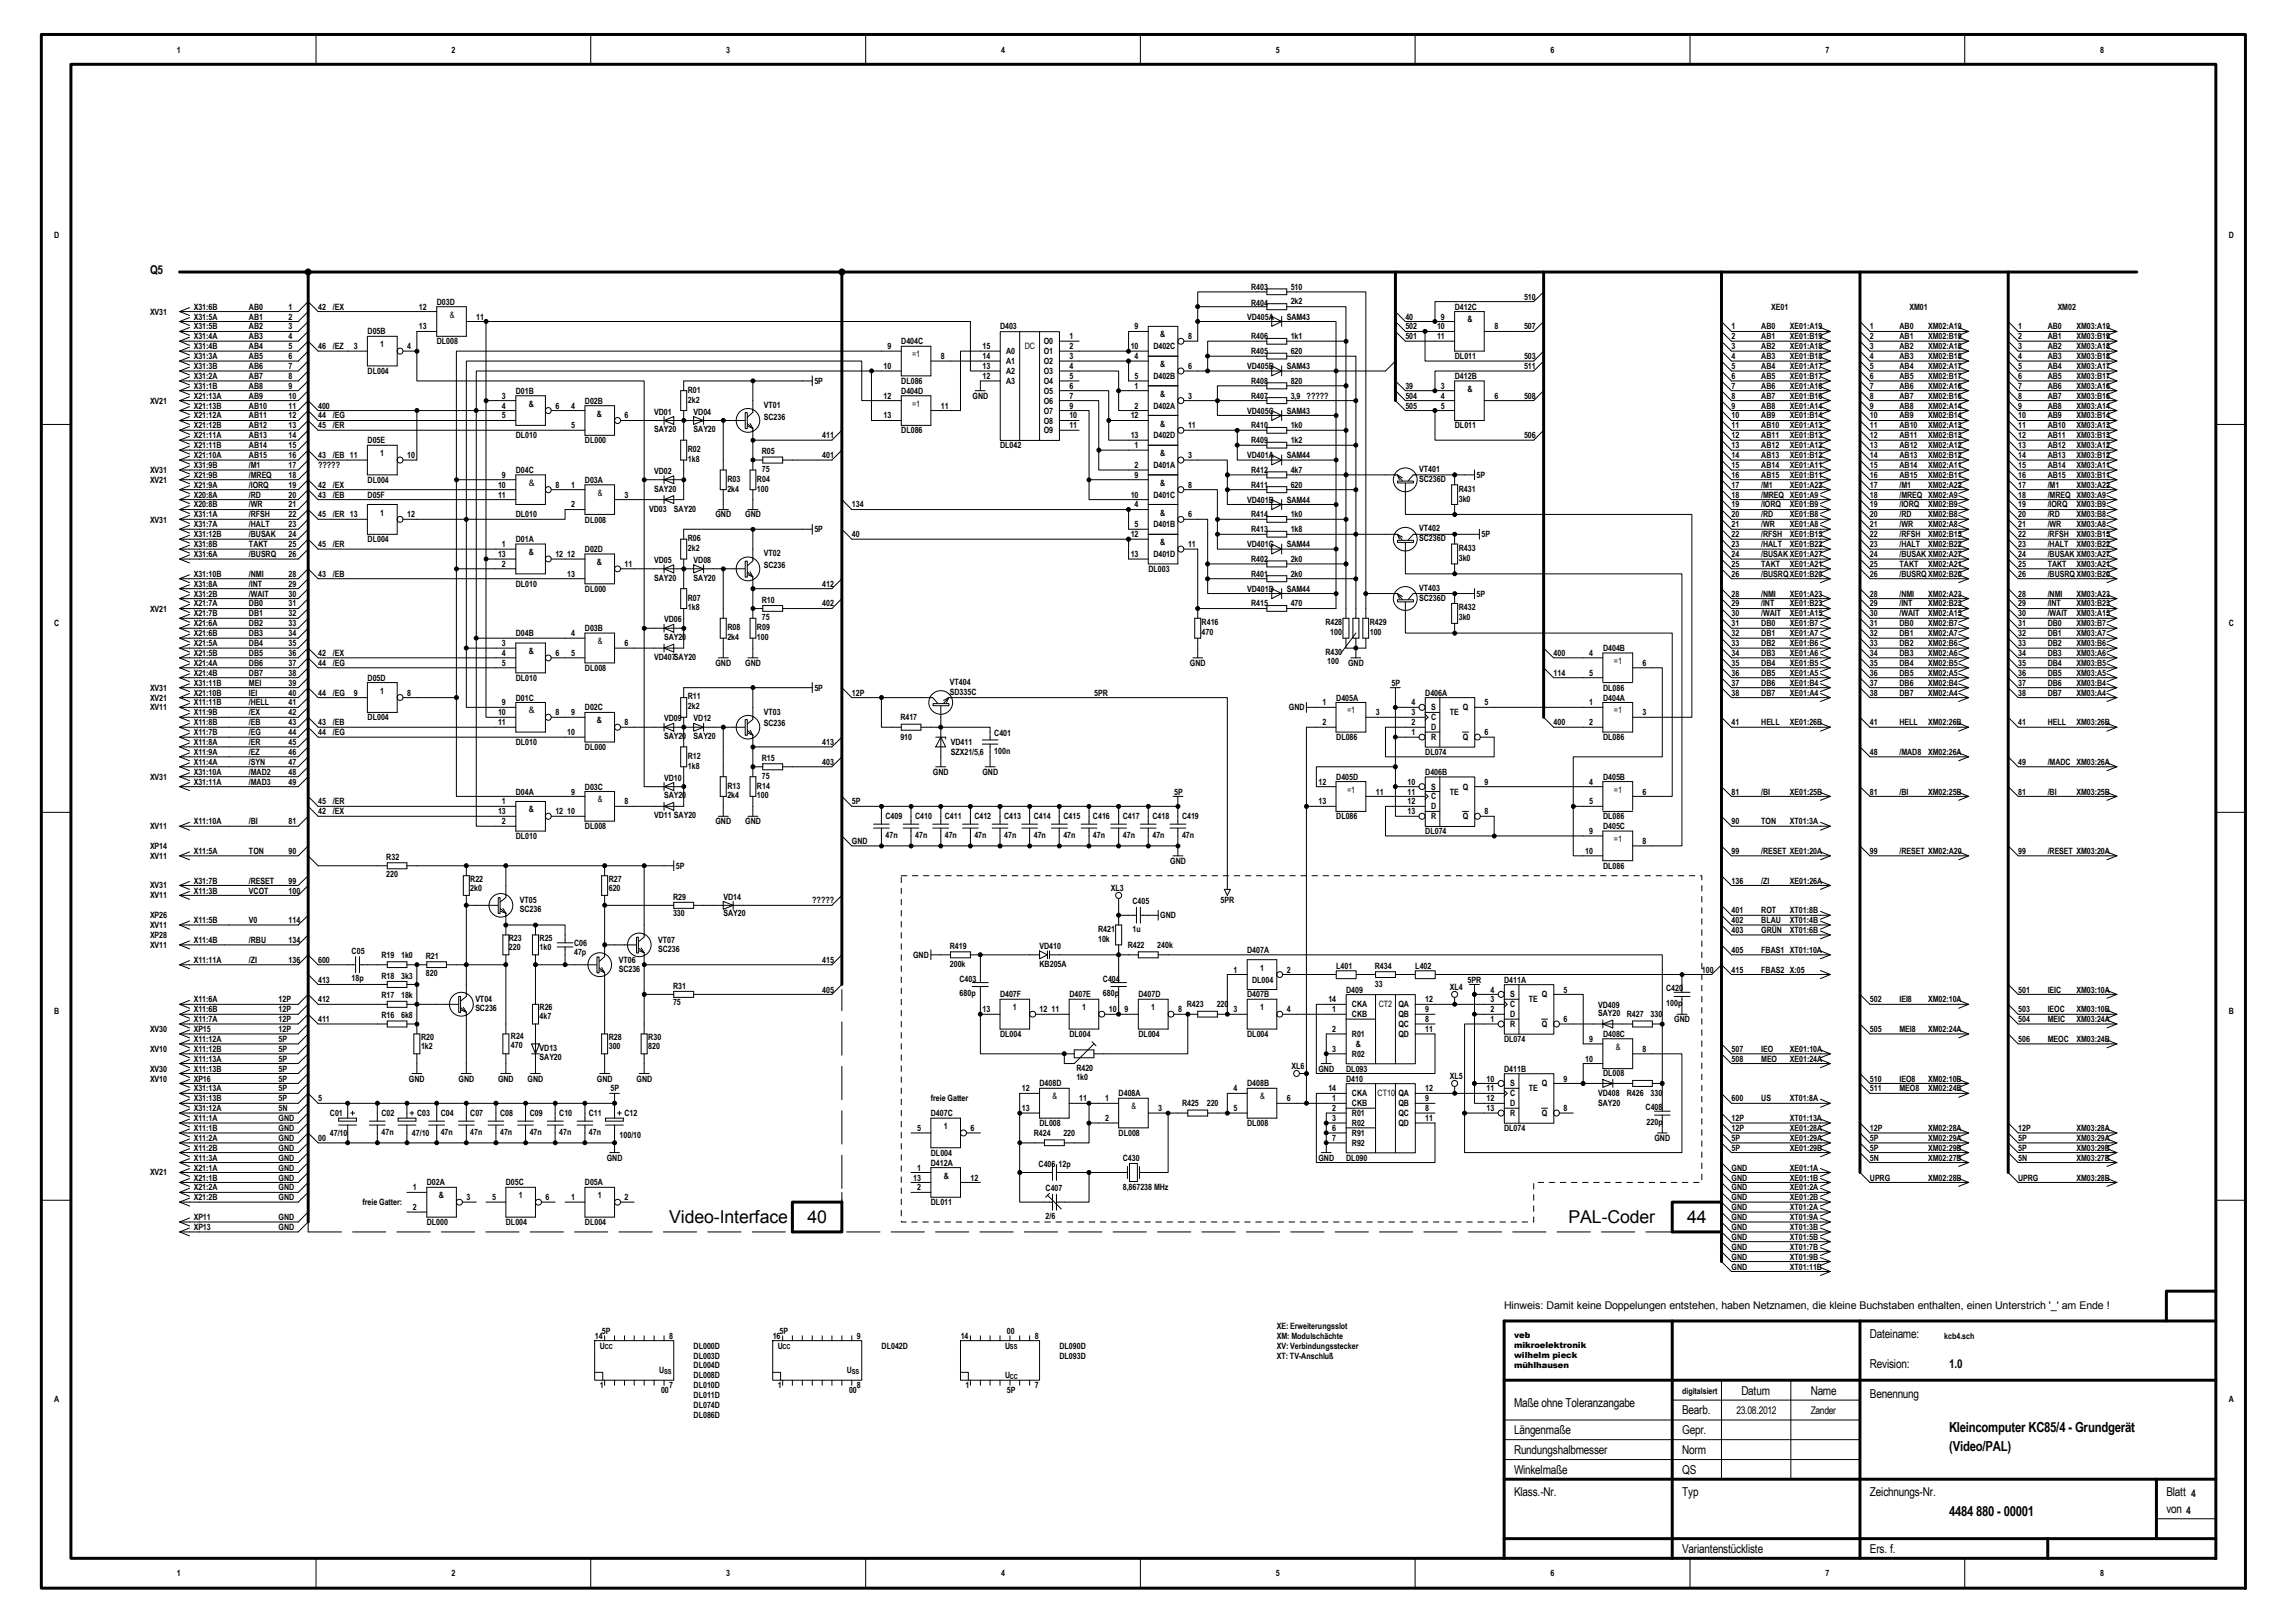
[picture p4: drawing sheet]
<svg xmlns="http://www.w3.org/2000/svg" width="420mm" height="297mm" viewBox="0 0 420 297" stroke-linecap="round" stroke-linejoin="round" font-family="sans-serif">
<defs><g id="words">
<g font-size="3.2">
<text x="122.5" y="223.8">Video-Interface</text>
<text x="147.8" y="223.8">40</text>
<text x="287.1" y="223.8">PAL-Coder</text>
<text x="308.9" y="223.8">44</text>
</g>
<g font-size="2.5">
<text x="356.8" y="262">Kleincomputer KC85/4 - Grundgerät</text>
<text x="356.8" y="265.6">(Video/PAL)</text>
<text x="356.8" y="277.4">4484 880 - 00001</text>
</g>
<g font-size="2.2">
<text x="27.5" y="50.2">Q5</text>
<text x="342.3" y="244.9">Dateiname:</text>
<text x="342.3" y="250.3">Revision:</text>
<text x="356.8" y="250.3">1.0</text>
<text x="277.2" y="257.6">Maße ohne Toleranzangabe</text>
<text x="318.8" y="255.2">Datum</text>
<text x="331.5" y="255.2">Name</text>
<text x="342.3" y="255.8">Benennung</text>
<text x="277.2" y="262.5">Längenmaße</text>
<text x="308" y="258.8">Bearb.</text>
<text x="308" y="262.5">Gepr.</text>
<text x="277.2" y="269.7">Winkelmaße</text>
<text x="277.2" y="266.1">Rundungshalbmesser</text>
<text x="308" y="266.1">Norm</text>
<text x="308" y="269.7">QS</text>
<text x="277.2" y="273.9">Klass.-Nr.</text>
<text x="308" y="273.9">Typ</text>
<text x="342.3" y="273.9">Zeichnungs-Nr.</text>
<text x="396.6" y="273.9">Blatt</text>
<text x="396.6" y="276.9">von</text>
<text x="308" y="284.2">Variantenstückliste</text>
<text x="342.3" y="284.2">Ers. f.</text>
</g>
<g font-size="1.9">
<text x="275.4" y="239.5">Hinweis: Damit keine Doppelungen entstehen, haben Netznamen, die kleine Buchstaben enthalten, einen Unterstrich '_' am Ende !</text>
<text x="317.9" y="258.9">23.08.2012</text>
<text x="331.5" y="258.9">Zander</text>
<text x="401.1" y="274.1">4</text>
<text x="400.3" y="277.2">4</text>
</g>
<g font-size="1.6">
<text x="32.4" y="9.6">1</text>
<text x="82.7" y="9.6">2</text>
<text x="133" y="9.6">3</text>
<text x="183.3" y="9.6">4</text>
<text x="233.6" y="9.6">5</text>
<text x="283.9" y="9.6">6</text>
<text x="334.2" y="9.6">7</text>
<text x="384.5" y="9.6">8</text>
<text x="9.9" y="43.6">D</text>
<text x="408" y="43.6">D</text>
<text x="229.1" y="53">R403</text>
<text x="236.3" y="53">510</text>
<text x="27.5" y="57.6">XV31</text>
<text x="35.5" y="56.7">X31:6B</text>
<text x="35.5" y="58.5">X31:5A</text>
<text x="45.6" y="56.7">AB0</text>
<text x="45.6" y="58.5">AB1</text>
<text x="52.8" y="56.7">1</text>
<text x="52.8" y="58.5">2</text>
<text x="58.2" y="56.7">42</text>
<text x="60.9" y="56.7">/EX</text>
<text x="76.7" y="56.7">12</text>
<text x="80" y="55.8">D03D</text>
<text x="82.3" y="58.1">&amp;</text>
<text x="87.2" y="58.5">11</text>
<text x="228.3" y="58.5">VD405A</text>
<text x="229.1" y="56">R404</text>
<text x="235.6" y="58.5">SAM43</text>
<text x="236.3" y="55.6">2k2</text>
<text x="257.3" y="58.5">40</text>
<text x="263.8" y="58.5">9</text>
<text x="266.4" y="56.7">D412C</text>
<text x="268.7" y="59">&amp;</text>
<text x="279" y="54.9">510</text>
<text x="324.3" y="56.7">XE01</text>
<text x="349.6" y="56.7">XM01</text>
<text x="376.7" y="56.7">XM02</text>
<text x="35.5" y="60.3">X31:5B</text>
<text x="35.5" y="63.9">X31:4B</text>
<text x="35.5" y="62.1">X31:4A</text>
<text x="35.5" y="65.7">X31:3A</text>
<text x="45.6" y="60.3">AB2</text>
<text x="45.6" y="62.1">AB3</text>
<text x="45.6" y="63.9">AB4</text>
<text x="45.6" y="65.7">AB5</text>
<text x="52.8" y="60.3">3</text>
<text x="52.8" y="62.1">4</text>
<text x="52.8" y="63.9">5</text>
<text x="52.8" y="65.7">6</text>
<text x="58.2" y="63.9">46</text>
<text x="60.9" y="63.9">/EZ</text>
<text x="64.8" y="63.9">3</text>
<text x="67.3" y="61.2">D05B</text>
<text x="69.6" y="63.5">1</text>
<text x="74.5" y="63.9">4</text>
<text x="76.7" y="60.3">13</text>
<text x="80" y="63">DL008</text>
<text x="162.5" y="63.9">9</text>
<text x="165" y="63">D404C</text>
<text x="167" y="65.4">=1</text>
<text x="172.2" y="65.7">8</text>
<text x="179.9" y="63.9">15</text>
<text x="179.9" y="65.7">14</text>
<text x="183.1" y="60.3">D403</text>
<text x="184.2" y="64.8">A0</text>
<text x="187.6" y="63.9">DC</text>
<text x="191.1" y="63">O0</text>
<text x="191.1" y="64.8">O1</text>
<text x="195.8" y="65.7">3</text>
<text x="195.8" y="62.1">1</text>
<text x="195.8" y="63.9">2</text>
<text x="207" y="63.9">10</text>
<text x="207.7" y="65.7">4</text>
<text x="207.7" y="60.3">9</text>
<text x="211.1" y="63.9">D402C</text>
<text x="212.4" y="61.8">&amp;</text>
<text x="217.5" y="62.1">8</text>
<text x="229.1" y="62.1">R406</text>
<text x="229.1" y="64.8">R405</text>
<text x="236.3" y="62.1">1k1</text>
<text x="236.3" y="64.8">620</text>
<text x="257.3" y="62.1">501</text>
<text x="257.3" y="60.3">502</text>
<text x="263.1" y="60.3">10</text>
<text x="263.1" y="62.1">11</text>
<text x="266.4" y="65.7">DL011</text>
<text x="273.6" y="60.3">8</text>
<text x="279" y="65.7">503</text>
<text x="279" y="60.3">507</text>
<text x="317" y="62.1">2</text>
<text x="317" y="63.9">3</text>
<text x="317" y="65.7">4</text>
<text x="317" y="60.3">1</text>
<text x="322.4" y="60.3">AB0</text>
<text x="322.4" y="62.1">AB1</text>
<text x="322.4" y="63.9">AB2</text>
<text x="322.4" y="65.7">AB3</text>
<text x="327.7" y="63.9">XE01:A18</text>
<text x="327.7" y="60.3">XE01:A19</text>
<text x="327.7" y="65.7">XE01:B18</text>
<text x="327.7" y="62.1">XE01:B19</text>
<text x="342.3" y="60.3">1</text>
<text x="342.3" y="62.1">2</text>
<text x="342.3" y="63.9">3</text>
<text x="342.3" y="65.7">4</text>
<text x="347.8" y="60.3">AB0</text>
<text x="347.8" y="62.1">AB1</text>
<text x="347.8" y="63.9">AB2</text>
<text x="347.8" y="65.7">AB3</text>
<text x="353" y="63.9">XM02:A18</text>
<text x="353" y="60.3">XM02:A19</text>
<text x="353" y="65.7">XM02:B18</text>
<text x="353" y="62.1">XM02:B19</text>
<text x="369.5" y="60.3">1</text>
<text x="369.5" y="62.1">2</text>
<text x="369.5" y="63.9">3</text>
<text x="369.5" y="65.7">4</text>
<text x="374.9" y="60.3">AB0</text>
<text x="374.9" y="62.1">AB1</text>
<text x="374.9" y="63.9">AB2</text>
<text x="374.9" y="65.7">AB3</text>
<text x="380.1" y="63.9">XM03:A18</text>
<text x="380.1" y="60.3">XM03:A19</text>
<text x="380.1" y="65.7">XM03:B18</text>
<text x="380.1" y="62.1">XM03:B19</text>
<text x="35.5" y="67.6">X31:3B</text>
<text x="35.5" y="71.2">X31:1B</text>
<text x="35.5" y="69.3">X31:2A</text>
<text x="45.6" y="67.6">AB6</text>
<text x="45.6" y="69.3">AB7</text>
<text x="45.6" y="71.2">AB8</text>
<text x="52.8" y="67.6">7</text>
<text x="52.8" y="69.3">8</text>
<text x="52.8" y="71.2">9</text>
<text x="67.3" y="68.5">DL004</text>
<text x="125.9" y="71.9">R01</text>
<text x="149.1" y="70.3">5P</text>
<text x="161.7" y="67.6">10</text>
<text x="165" y="70.3">DL086</text>
<text x="179.9" y="69.3">12</text>
<text x="179.9" y="67.6">13</text>
<text x="184.2" y="70.3">A3</text>
<text x="184.2" y="68.5">A2</text>
<text x="184.2" y="66.6">A1</text>
<text x="191.1" y="70.3">O4</text>
<text x="191.1" y="66.6">O2</text>
<text x="191.1" y="68.5">O3</text>
<text x="195.8" y="69.3">5</text>
<text x="195.8" y="71.2">6</text>
<text x="195.8" y="67.6">4</text>
<text x="207.7" y="71.2">1</text>
<text x="207.7" y="69.3">5</text>
<text x="211.1" y="69.3">D402B</text>
<text x="212.4" y="67.2">&amp;</text>
<text x="217.5" y="67.6">6</text>
<text x="228.3" y="67.6">VD405B</text>
<text x="229.1" y="70.3">R408</text>
<text x="235.6" y="67.6">SAM43</text>
<text x="236.3" y="70.3">820</text>
<text x="257.3" y="71.2">39</text>
<text x="263.8" y="71.2">3</text>
<text x="266.4" y="69.3">D412B</text>
<text x="268.7" y="71.7">&amp;</text>
<text x="279" y="67.6">511</text>
<text x="317" y="67.6">5</text>
<text x="317" y="69.3">6</text>
<text x="317" y="71.2">7</text>
<text x="322.4" y="67.6">AB4</text>
<text x="322.4" y="69.3">AB5</text>
<text x="322.4" y="71.2">AB6</text>
<text x="327.7" y="71.2">XE01:A16</text>
<text x="327.7" y="67.6">XE01:A17</text>
<text x="327.7" y="69.3">XE01:B17</text>
<text x="342.3" y="67.6">5</text>
<text x="342.3" y="69.3">6</text>
<text x="342.3" y="71.2">7</text>
<text x="347.8" y="67.6">AB4</text>
<text x="347.8" y="69.3">AB5</text>
<text x="347.8" y="71.2">AB6</text>
<text x="353" y="71.2">XM02:A16</text>
<text x="353" y="67.6">XM02:A17</text>
<text x="353" y="69.3">XM02:B17</text>
<text x="369.5" y="67.6">5</text>
<text x="369.5" y="69.3">6</text>
<text x="369.5" y="71.2">7</text>
<text x="374.9" y="67.6">AB4</text>
<text x="374.9" y="69.3">AB5</text>
<text x="374.9" y="71.2">AB6</text>
<text x="380.1" y="71.2">XM03:A16</text>
<text x="380.1" y="67.6">XM03:A17</text>
<text x="380.1" y="69.3">XM03:B17</text>
<text x="27.5" y="73.9">XV21</text>
<text x="35.5" y="74.8">X21:13B</text>
<text x="35.5" y="73">X21:13A</text>
<text x="35.5" y="76.6">X21:12A</text>
<text x="45.6" y="73">AB9</text>
<text x="45.6" y="74.8">AB10</text>
<text x="45.6" y="76.6">AB11</text>
<text x="52.8" y="73">10</text>
<text x="52.8" y="74.8">11</text>
<text x="52.8" y="76.6">12</text>
<text x="58.2" y="74.8">400</text>
<text x="58.2" y="76.6">44</text>
<text x="60.9" y="76.6">/EG</text>
<text x="91.9" y="73">3</text>
<text x="91.9" y="74.8">4</text>
<text x="91.9" y="76.6">5</text>
<text x="94.4" y="72.1">D01B</text>
<text x="96.8" y="74.4">&amp;</text>
<text x="101.7" y="74.8">6</text>
<text x="104.6" y="74.8">4</text>
<text x="107.1" y="73.9">D02B</text>
<text x="109.3" y="76.2">&amp;</text>
<text x="114.3" y="76.6">6</text>
<text x="119.7" y="75.9">VD01</text>
<text x="125.9" y="73.7">2k2</text>
<text x="127" y="75.9">VD04</text>
<text x="139.9" y="74.6">VT01</text>
<text x="139.9" y="76.8">SC236</text>
<text x="161.7" y="73">12</text>
<text x="161.7" y="76.6">13</text>
<text x="165" y="72.1">D404D</text>
<text x="167" y="74.4">=1</text>
<text x="172.2" y="74.8">11</text>
<text x="178" y="73">GND</text>
<text x="191.1" y="75.7">O7</text>
<text x="191.1" y="72.1">O5</text>
<text x="191.1" y="73.9">O6</text>
<text x="191.1" y="77.5">O8</text>
<text x="195.8" y="74.8">9</text>
<text x="195.8" y="73">7</text>
<text x="195.8" y="76.6">10</text>
<text x="207" y="76.6">12</text>
<text x="207.7" y="74.8">2</text>
<text x="211.1" y="74.8">D402A</text>
<text x="212.4" y="72.6">&amp;</text>
<text x="217.5" y="73">3</text>
<text x="228.3" y="75.7">VD405C</text>
<text x="229.1" y="73">R407</text>
<text x="235.6" y="75.7">SAM43</text>
<text x="236.3" y="73">3,9</text>
<text x="239.2" y="73">?????</text>
<text x="257.3" y="73">504</text>
<text x="257.3" y="74.8">505</text>
<text x="263.8" y="73">4</text>
<text x="263.8" y="74.8">5</text>
<text x="273.6" y="73">6</text>
<text x="279" y="73">508</text>
<text x="317" y="73">8</text>
<text x="317" y="74.8">9</text>
<text x="317" y="76.6">10</text>
<text x="322.4" y="73">AB7</text>
<text x="322.4" y="74.8">AB8</text>
<text x="322.4" y="76.6">AB9</text>
<text x="327.7" y="74.8">XE01:A14</text>
<text x="327.7" y="76.6">XE01:B14</text>
<text x="327.7" y="73">XE01:B16</text>
<text x="342.3" y="73">8</text>
<text x="342.3" y="74.8">9</text>
<text x="342.3" y="76.6">10</text>
<text x="347.8" y="73">AB7</text>
<text x="347.8" y="74.8">AB8</text>
<text x="347.8" y="76.6">AB9</text>
<text x="353" y="74.8">XM02:A14</text>
<text x="353" y="76.6">XM02:B14</text>
<text x="353" y="73">XM02:B16</text>
<text x="369.5" y="73">8</text>
<text x="369.5" y="74.8">9</text>
<text x="369.5" y="76.6">10</text>
<text x="374.9" y="73">AB7</text>
<text x="374.9" y="74.8">AB8</text>
<text x="374.9" y="76.6">AB9</text>
<text x="380.1" y="74.8">XM03:A14</text>
<text x="380.1" y="76.6">XM03:B14</text>
<text x="380.1" y="73">XM03:B16</text>
<text x="35.5" y="78.4">X21:12B</text>
<text x="35.5" y="82">X21:11B</text>
<text x="35.5" y="80.2">X21:11A</text>
<text x="35.5" y="83.9">X21:10A</text>
<text x="45.6" y="78.4">AB12</text>
<text x="45.6" y="80.2">AB13</text>
<text x="45.6" y="82">AB14</text>
<text x="45.6" y="83.9">AB15</text>
<text x="52.8" y="78.4">13</text>
<text x="52.8" y="80.2">14</text>
<text x="52.8" y="82">15</text>
<text x="52.8" y="83.9">16</text>
<text x="58.2" y="78.4">45</text>
<text x="58.2" y="83.9">43</text>
<text x="60.9" y="78.4">/ER</text>
<text x="60.9" y="83.9">/EB 11</text>
<text x="67.3" y="81.1">D05E</text>
<text x="69.6" y="83.5">1</text>
<text x="74.5" y="83.9">10</text>
<text x="94.4" y="80.2">DL010</text>
<text x="104.6" y="78.4">5</text>
<text x="107.1" y="81.1">DL000</text>
<text x="119.7" y="79.1">SAY20</text>
<text x="125.9" y="82.8">R02</text>
<text x="127" y="79.1">SAY20</text>
<text x="139.5" y="83.1">R05</text>
<text x="150.5" y="83.9">401</text>
<text x="150.5" y="80.2">411</text>
<text x="165" y="79.3">DL086</text>
<text x="183.1" y="82">DL042</text>
<text x="191.1" y="79.3">O9</text>
<text x="195.8" y="78.4">11</text>
<text x="207" y="80.2">13</text>
<text x="207.7" y="82">1</text>
<text x="211.1" y="80.2">D402D</text>
<text x="212.4" y="78.1">&amp;</text>
<text x="212.4" y="83.5">&amp;</text>
<text x="217.5" y="78.4">11</text>
<text x="217.5" y="83.9">3</text>
<text x="228.3" y="83.9">VD401A</text>
<text x="229.1" y="78.4">R410</text>
<text x="229.1" y="81.1">R409</text>
<text x="235.6" y="83.9">SAM44</text>
<text x="236.3" y="78.4">1k0</text>
<text x="236.3" y="81.1">1k2</text>
<text x="266.4" y="78.4">DL011</text>
<text x="279" y="80.2">506</text>
<text x="317" y="78.4">11</text>
<text x="317" y="80.2">12</text>
<text x="317" y="82">13</text>
<text x="317" y="83.9">14</text>
<text x="322.4" y="78.4">AB10</text>
<text x="322.4" y="80.2">AB11</text>
<text x="322.4" y="82">AB12</text>
<text x="322.4" y="83.9">AB13</text>
<text x="327.7" y="82">XE01:A12</text>
<text x="327.7" y="78.4">XE01:A13</text>
<text x="327.7" y="83.9">XE01:B12</text>
<text x="327.7" y="80.2">XE01:B13</text>
<text x="342.3" y="78.4">11</text>
<text x="342.3" y="80.2">12</text>
<text x="342.3" y="82">13</text>
<text x="342.3" y="83.9">14</text>
<text x="347.8" y="78.4">AB10</text>
<text x="347.8" y="80.2">AB11</text>
<text x="347.8" y="82">AB12</text>
<text x="347.8" y="83.9">AB13</text>
<text x="353" y="82">XM02:A12</text>
<text x="353" y="78.4">XM02:A13</text>
<text x="353" y="83.9">XM02:B12</text>
<text x="353" y="80.2">XM02:B13</text>
<text x="369.5" y="78.4">11</text>
<text x="369.5" y="80.2">12</text>
<text x="369.5" y="82">13</text>
<text x="369.5" y="83.9">14</text>
<text x="374.9" y="78.4">AB10</text>
<text x="374.9" y="80.2">AB11</text>
<text x="374.9" y="82">AB12</text>
<text x="374.9" y="83.9">AB13</text>
<text x="380.1" y="82">XM03:A12</text>
<text x="380.1" y="78.4">XM03:A13</text>
<text x="380.1" y="83.9">XM03:B12</text>
<text x="380.1" y="80.2">XM03:B13</text>
<text x="27.5" y="86.6">XV31</text>
<text x="27.5" y="88.3">XV21</text>
<text x="35.5" y="87.5">X21:9B</text>
<text x="35.5" y="89.3">X21:9A</text>
<text x="35.5" y="85.6">X31:9B</text>
<text x="45.6" y="89.3">/IORQ</text>
<text x="45.6" y="87.5">/MREQ</text>
<text x="45.6" y="85.6">/M1</text>
<text x="52.8" y="85.6">17</text>
<text x="52.8" y="87.5">18</text>
<text x="52.8" y="89.3">19</text>
<text x="58.2" y="89.3">42</text>
<text x="58.2" y="85.6">?????</text>
<text x="60.9" y="89.3">/EX</text>
<text x="67.3" y="88.3">DL004</text>
<text x="91.2" y="89.3">10</text>
<text x="91.9" y="87.5">9</text>
<text x="94.4" y="86.6">D04C</text>
<text x="96.8" y="88.9">&amp;</text>
<text x="101.7" y="89.3">8</text>
<text x="104.6" y="89.3">1</text>
<text x="107.1" y="88.3">D03A</text>
<text x="119.7" y="86.7">VD02</text>
<text x="125.9" y="84.6">1k8</text>
<text x="133.2" y="88.2">R03</text>
<text x="138.6" y="88.2">R04</text>
<text x="139.5" y="86.4">75</text>
<text x="207.7" y="87.5">9</text>
<text x="207.7" y="85.6">2</text>
<text x="211.1" y="85.6">D401A</text>
<text x="212.4" y="88.9">&amp;</text>
<text x="217.5" y="89.3">8</text>
<text x="229.1" y="86.6">R412</text>
<text x="229.1" y="89.3">R411</text>
<text x="236.3" y="86.6">4k7</text>
<text x="236.3" y="89.3">620</text>
<text x="259.8" y="86.4">VT401</text>
<text x="259.8" y="88.2">SC236D</text>
<text x="270.3" y="87.5">5P</text>
<text x="317" y="85.6">15</text>
<text x="317" y="87.5">16</text>
<text x="317" y="89.3">17</text>
<text x="322.4" y="89.3">/M1</text>
<text x="322.4" y="85.6">AB14</text>
<text x="322.4" y="87.5">AB15</text>
<text x="327.7" y="89.3">XE01:A22</text>
<text x="327.7" y="85.6">XE01:A11</text>
<text x="327.7" y="87.5">XE01:B11</text>
<text x="342.3" y="85.6">15</text>
<text x="342.3" y="87.5">16</text>
<text x="342.3" y="89.3">17</text>
<text x="347.8" y="89.3">/M1</text>
<text x="347.8" y="85.6">AB14</text>
<text x="347.8" y="87.5">AB15</text>
<text x="353" y="89.3">XM02:A22</text>
<text x="353" y="85.6">XM02:A11</text>
<text x="353" y="87.5">XM02:B11</text>
<text x="369.5" y="85.6">15</text>
<text x="369.5" y="87.5">16</text>
<text x="369.5" y="89.3">17</text>
<text x="374.9" y="89.3">/M1</text>
<text x="374.9" y="85.6">AB14</text>
<text x="374.9" y="87.5">AB15</text>
<text x="380.1" y="89.3">XM03:A22</text>
<text x="380.1" y="85.6">XM03:A11</text>
<text x="380.1" y="87.5">XM03:B11</text>
<text x="27.5" y="95.6">XV31</text>
<text x="35.5" y="94.7">X31:1A</text>
<text x="35.5" y="92.9">X20:8B</text>
<text x="35.5" y="91.1">X20:8A</text>
<text x="45.6" y="94.7">/RFSH</text>
<text x="45.6" y="92.9">/WR</text>
<text x="45.6" y="91.1">/RD</text>
<text x="52.8" y="91.1">20</text>
<text x="52.8" y="92.9">21</text>
<text x="52.8" y="94.7">22</text>
<text x="58.2" y="94.7">45</text>
<text x="58.2" y="91.1">43</text>
<text x="60.9" y="94.7">/ER 13</text>
<text x="60.9" y="91.1">/EB</text>
<text x="67.3" y="91.1">D05F</text>
<text x="69.6" y="94.4">1</text>
<text x="74.5" y="94.7">12</text>
<text x="91.2" y="91.1">11</text>
<text x="94.4" y="94.7">DL010</text>
<text x="104.6" y="92.9">2</text>
<text x="107.1" y="95.6">DL008</text>
<text x="109.5" y="90.7">&amp;</text>
<text x="114.3" y="91.1">3</text>
<text x="118.9" y="93.6">VD03</text>
<text x="119.7" y="90">SAY20</text>
<text x="123.4" y="93.6">SAY20</text>
<text x="131" y="94.7">GND</text>
<text x="133.2" y="90">2k4</text>
<text x="136.4" y="94.7">GND</text>
<text x="138.6" y="90">100</text>
<text x="155.9" y="92.9">134</text>
<text x="207" y="91.1">10</text>
<text x="207.7" y="92.9">4</text>
<text x="211.1" y="91.1">D401C</text>
<text x="212.4" y="94.4">&amp;</text>
<text x="217.5" y="94.7">6</text>
<text x="228.3" y="92">VD401B</text>
<text x="229.1" y="94.7">R414</text>
<text x="235.6" y="92">SAM44</text>
<text x="236.3" y="94.7">1k0</text>
<text x="267.1" y="90">R431</text>
<text x="267.1" y="91.8">3k0</text>
<text x="317" y="91.1">18</text>
<text x="317" y="92.9">19</text>
<text x="317" y="94.7">20</text>
<text x="322.4" y="91.1">/MREQ XE01:A9</text>
<text x="322.4" y="92.9">/IORQ</text>
<text x="322.4" y="94.7">/RD</text>
<text x="327.7" y="92.9">XE01:B9</text>
<text x="327.7" y="94.7">XE01:B8</text>
<text x="342.3" y="91.1">18</text>
<text x="342.3" y="92.9">19</text>
<text x="342.3" y="94.7">20</text>
<text x="347.8" y="91.1">/MREQ XM02:A9</text>
<text x="347.8" y="92.9">/IORQ</text>
<text x="347.8" y="94.7">/RD</text>
<text x="353" y="92.9">XM02:B9</text>
<text x="353" y="94.7">XM02:B8</text>
<text x="369.5" y="91.1">18</text>
<text x="369.5" y="92.9">19</text>
<text x="369.5" y="94.7">20</text>
<text x="374.9" y="91.1">/MREQ XM03:A9</text>
<text x="374.9" y="92.9">/IORQ</text>
<text x="374.9" y="94.7">/RD</text>
<text x="380.1" y="92.9">XM03:B9</text>
<text x="380.1" y="94.7">XM03:B8</text>
<text x="35.5" y="96.5">X31:7A</text>
<text x="35.5" y="100.2">X31:8B</text>
<text x="35.5" y="98.3">X31:12B</text>
<text x="35.5" y="101.9">X31:6A</text>
<text x="45.6" y="101.9">/BUSRQ</text>
<text x="45.6" y="98.3">/BUSAK</text>
<text x="45.6" y="96.5">/HALT</text>
<text x="45.6" y="100.2">TAKT</text>
<text x="52.8" y="96.5">23</text>
<text x="52.8" y="98.3">24</text>
<text x="52.8" y="100.2">25</text>
<text x="52.8" y="101.9">26</text>
<text x="58.2" y="100.2">45</text>
<text x="60.9" y="100.2">/ER</text>
<text x="67.3" y="99.2">DL004</text>
<text x="91.2" y="101.9">13</text>
<text x="91.9" y="100.2">1</text>
<text x="94.4" y="99.2">D01A</text>
<text x="96.8" y="101.6">&amp;</text>
<text x="101.7" y="101.9">12</text>
<text x="103.8" y="101.9">12</text>
<text x="107.1" y="101">D02D</text>
<text x="125.9" y="99.1">R06</text>
<text x="125.9" y="100.9">2k2</text>
<text x="139.9" y="101.8">VT02</text>
<text x="149.1" y="97.4">5P</text>
<text x="155.9" y="98.3">40</text>
<text x="207" y="98.3">12</text>
<text x="207" y="101.9">13</text>
<text x="207.7" y="96.5">5</text>
<text x="211.1" y="96.5">D401B</text>
<text x="211.1" y="101.9">D401D</text>
<text x="212.4" y="99.8">&amp;</text>
<text x="217.5" y="100.2">11</text>
<text x="228.3" y="100.2">VD401C</text>
<text x="229.1" y="97.4">R413</text>
<text x="235.6" y="100.2">SAM44</text>
<text x="236.3" y="97.4">1k8</text>
<text x="259.8" y="97.2">VT402</text>
<text x="259.8" y="99.1">SC236D</text>
<text x="267.1" y="100.9">R433</text>
<text x="271.2" y="98.3">5P</text>
<text x="317" y="96.5">21</text>
<text x="317" y="98.3">22</text>
<text x="317" y="100.2">23</text>
<text x="317" y="101.9">24</text>
<text x="322.4" y="96.5">/WR</text>
<text x="322.4" y="98.3">/RFSH</text>
<text x="322.4" y="100.2">/HALT</text>
<text x="322.4" y="101.9">/BUSAK XE01:A27</text>
<text x="327.7" y="100.2">XE01:B22</text>
<text x="327.7" y="96.5">XE01:A8</text>
<text x="327.7" y="98.3">XE01:B15</text>
<text x="342.3" y="96.5">21</text>
<text x="342.3" y="98.3">22</text>
<text x="342.3" y="100.2">23</text>
<text x="342.3" y="101.9">24</text>
<text x="347.8" y="96.5">/WR</text>
<text x="347.8" y="98.3">/RFSH</text>
<text x="347.8" y="100.2">/HALT</text>
<text x="347.8" y="101.9">/BUSAK XM02:A27</text>
<text x="353" y="100.2">XM02:B22</text>
<text x="353" y="96.5">XM02:A8</text>
<text x="353" y="98.3">XM02:B15</text>
<text x="369.5" y="96.5">21</text>
<text x="369.5" y="98.3">22</text>
<text x="369.5" y="100.2">23</text>
<text x="369.5" y="101.9">24</text>
<text x="374.9" y="96.5">/WR</text>
<text x="374.9" y="98.3">/RFSH</text>
<text x="374.9" y="100.2">/HALT</text>
<text x="374.9" y="101.9">/BUSAK XM03:A27</text>
<text x="380.1" y="100.2">XM03:B22</text>
<text x="380.1" y="96.5">XM03:A8</text>
<text x="380.1" y="98.3">XM03:B15</text>
<text x="35.5" y="105.6">X31:10B</text>
<text x="35.5" y="107.4">X31:8A</text>
<text x="45.6" y="107.4">/INT</text>
<text x="45.6" y="105.6">/NMI</text>
<text x="52.8" y="105.6">28</text>
<text x="52.8" y="107.4">29</text>
<text x="58.2" y="105.6">43</text>
<text x="60.9" y="105.6">/EB</text>
<text x="91.9" y="103.8">2</text>
<text x="94.4" y="107.4">DL010</text>
<text x="103.8" y="105.6">13</text>
<text x="109.3" y="103.4">&amp;</text>
<text x="114.3" y="103.8">11</text>
<text x="119.7" y="103">VD05</text>
<text x="119.7" y="106.3">SAY20</text>
<text x="127" y="103">VD08</text>
<text x="127" y="106.3">SAY20</text>
<text x="139.9" y="103.9">SC236</text>
<text x="150.5" y="107.4">412</text>
<text x="210.3" y="104.7">DL003</text>
<text x="229.1" y="105.6">R401</text>
<text x="229.1" y="102.9">R402</text>
<text x="236.3" y="105.6">2k0</text>
<text x="236.3" y="102.9">2k0</text>
<text x="267.1" y="102.7">3k0</text>
<text x="317" y="103.8">25</text>
<text x="317" y="105.6">26</text>
<text x="322.4" y="105.6">/BUSRQXE01:B20</text>
<text x="322.4" y="103.8">TAKT</text>
<text x="327.7" y="103.8">XE01:A21</text>
<text x="342.3" y="103.8">25</text>
<text x="342.3" y="105.6">26</text>
<text x="347.8" y="105.6">/BUSRQXM02:B20</text>
<text x="347.8" y="103.8">TAKT</text>
<text x="353" y="103.8">XM02:A21</text>
<text x="369.5" y="103.8">25</text>
<text x="369.5" y="105.6">26</text>
<text x="374.9" y="105.6">/BUSRQXM03:B20</text>
<text x="374.9" y="103.8">TAKT</text>
<text x="380.1" y="103.8">XM03:A21</text>
<text x="27.5" y="111.9">XV21</text>
<text x="35.5" y="111">X21:7A</text>
<text x="35.5" y="112.8">X21:7B</text>
<text x="35.5" y="109.2">X31:2B</text>
<text x="45.6" y="109.2">/WAIT</text>
<text x="45.6" y="111">DB0</text>
<text x="45.6" y="112.8">DB1</text>
<text x="52.8" y="109.2">30</text>
<text x="52.8" y="111">31</text>
<text x="52.8" y="112.8">32</text>
<text x="107.1" y="108.3">DL000</text>
<text x="121.6" y="113.9">VD06</text>
<text x="125.9" y="109.9">R07</text>
<text x="125.9" y="111.7">1k8</text>
<text x="139.5" y="110.3">R10</text>
<text x="139.5" y="113.5">75</text>
<text x="150.5" y="111">402</text>
<text x="228.3" y="108.3">VD401D</text>
<text x="229.1" y="111">R415</text>
<text x="235.6" y="108.3">SAM44</text>
<text x="236.3" y="111">470</text>
<text x="259.8" y="108.1">VT403</text>
<text x="259.8" y="109.9">SC236D</text>
<text x="267.1" y="111.7">R432</text>
<text x="267.1" y="113.5">3k0</text>
<text x="270.3" y="109.2">5P</text>
<text x="317" y="109.2">28</text>
<text x="317" y="111">29</text>
<text x="317" y="112.8">30</text>
<text x="322.4" y="109.2">/NMI</text>
<text x="322.4" y="111">/INT</text>
<text x="322.4" y="112.8">/WAIT</text>
<text x="327.7" y="111">XE01:B23</text>
<text x="327.7" y="112.8">XE01:A15</text>
<text x="327.7" y="109.2">XE01:A23</text>
<text x="342.3" y="109.2">28</text>
<text x="342.3" y="111">29</text>
<text x="342.3" y="112.8">30</text>
<text x="347.8" y="109.2">/NMI</text>
<text x="347.8" y="111">/INT</text>
<text x="347.8" y="112.8">/WAIT</text>
<text x="353" y="111">XM02:B23</text>
<text x="353" y="112.8">XM02:A15</text>
<text x="353" y="109.2">XM02:A23</text>
<text x="369.5" y="109.2">28</text>
<text x="369.5" y="111">29</text>
<text x="369.5" y="112.8">30</text>
<text x="374.9" y="109.2">/NMI</text>
<text x="374.9" y="111">/INT</text>
<text x="374.9" y="112.8">/WAIT</text>
<text x="380.1" y="111">XM03:B23</text>
<text x="380.1" y="112.8">XM03:A15</text>
<text x="380.1" y="109.2">XM03:A23</text>
<text x="9.9" y="114.6">C</text>
<text x="35.5" y="114.6">X21:6A</text>
<text x="35.5" y="118.2">X21:5A</text>
<text x="35.5" y="116.5">X21:6B</text>
<text x="45.6" y="114.6">DB2</text>
<text x="45.6" y="116.5">DB3</text>
<text x="45.6" y="118.2">DB4</text>
<text x="52.8" y="114.6">33</text>
<text x="52.8" y="116.5">34</text>
<text x="52.8" y="118.2">35</text>
<text x="91.9" y="118.2">3</text>
<text x="94.4" y="116.5">D04B</text>
<text x="96.8" y="119.7">&amp;</text>
<text x="104.6" y="116.5">4</text>
<text x="107.1" y="115.5">D03B</text>
<text x="109.5" y="117.9">&amp;</text>
<text x="114.3" y="118.2">6</text>
<text x="121.6" y="117.2">SAY20</text>
<text x="133.2" y="115.4">R08</text>
<text x="133.2" y="117.2">2k4</text>
<text x="138.6" y="115.4">R09</text>
<text x="138.6" y="117.2">100</text>
<text x="220" y="114.5">R416</text>
<text x="220" y="116.2">470</text>
<text x="242.6" y="119.9">R430</text>
<text x="242.6" y="114.5">R428</text>
<text x="243.5" y="116.2">100</text>
<text x="250.8" y="114.5">R429</text>
<text x="250.8" y="116.2">100</text>
<text x="293.5" y="119.2">D404B</text>
<text x="317" y="114.6">31</text>
<text x="317" y="116.5">32</text>
<text x="317" y="118.2">33</text>
<text x="322.4" y="114.6">DB0</text>
<text x="322.4" y="116.5">DB1</text>
<text x="322.4" y="118.2">DB2</text>
<text x="327.7" y="118.2">XE01:B6</text>
<text x="327.7" y="114.6">XE01:B7</text>
<text x="327.7" y="116.5">XE01:A7</text>
<text x="342.3" y="114.6">31</text>
<text x="342.3" y="116.5">32</text>
<text x="342.3" y="118.2">33</text>
<text x="347.8" y="114.6">DB0</text>
<text x="347.8" y="116.5">DB1</text>
<text x="347.8" y="118.2">DB2</text>
<text x="353" y="118.2">XM02:B6</text>
<text x="353" y="114.6">XM02:B7</text>
<text x="353" y="116.5">XM02:A7</text>
<text x="369.5" y="114.6">31</text>
<text x="369.5" y="116.5">32</text>
<text x="369.5" y="118.2">33</text>
<text x="374.9" y="114.6">DB0</text>
<text x="374.9" y="116.5">DB1</text>
<text x="374.9" y="118.2">DB2</text>
<text x="380.1" y="118.2">XM03:B6</text>
<text x="380.1" y="114.6">XM03:B7</text>
<text x="380.1" y="116.5">XM03:A7</text>
<text x="408" y="114.6">C</text>
<text x="35.5" y="121.9">X21:4A</text>
<text x="35.5" y="120.1">X21:5B</text>
<text x="35.5" y="123.7">X21:4B</text>
<text x="35.5" y="125.5">X31:11B</text>
<text x="45.6" y="125.5">MEI</text>
<text x="45.6" y="120.1">DB5</text>
<text x="45.6" y="121.9">DB6</text>
<text x="45.6" y="123.7">DB7</text>
<text x="52.8" y="120.1">36</text>
<text x="52.8" y="121.9">37</text>
<text x="52.8" y="123.7">38</text>
<text x="52.8" y="125.5">39</text>
<text x="58.2" y="121.9">44</text>
<text x="58.2" y="120.1">42</text>
<text x="60.9" y="120.1">/EX</text>
<text x="60.9" y="121.9">/EG</text>
<text x="67.3" y="124.6">D05D</text>
<text x="91.9" y="120.1">4</text>
<text x="91.9" y="121.9">5</text>
<text x="94.4" y="124.6">DL010</text>
<text x="101.7" y="120.1">6</text>
<text x="104.6" y="120.1">5</text>
<text x="107.1" y="122.8">DL008</text>
<text x="119.7" y="120.8">VD407SAY20</text>
<text x="131" y="121.9">GND</text>
<text x="136.4" y="121.9">GND</text>
<text x="173.9" y="125.3">VT404</text>
<text x="217.8" y="121.9">GND</text>
<text x="243" y="121.5">100</text>
<text x="246.8" y="121.9">GND</text>
<text x="254.8" y="125.5">5P</text>
<text x="284.4" y="120.1">400</text>
<text x="284.4" y="123.7">114</text>
<text x="290.9" y="120.1">4</text>
<text x="290.9" y="123.7">5</text>
<text x="295.5" y="121.5">=1</text>
<text x="300.7" y="121.9">6</text>
<text x="317" y="120.1">34</text>
<text x="317" y="121.9">35</text>
<text x="317" y="123.7">36</text>
<text x="317" y="125.5">37</text>
<text x="322.4" y="120.1">DB3</text>
<text x="322.4" y="121.9">DB4</text>
<text x="322.4" y="123.7">DB5</text>
<text x="322.4" y="125.5">DB6</text>
<text x="327.7" y="125.5">XE01:B4</text>
<text x="327.7" y="121.9">XE01:B5</text>
<text x="327.7" y="123.7">XE01:A5</text>
<text x="327.7" y="120.1">XE01:A6</text>
<text x="342.3" y="120.1">34</text>
<text x="342.3" y="121.9">35</text>
<text x="342.3" y="123.7">36</text>
<text x="342.3" y="125.5">37</text>
<text x="347.8" y="120.1">DB3</text>
<text x="347.8" y="121.9">DB4</text>
<text x="347.8" y="123.7">DB5</text>
<text x="347.8" y="125.5">DB6</text>
<text x="353" y="125.5">XM02:B4</text>
<text x="353" y="121.9">XM02:B5</text>
<text x="353" y="123.7">XM02:A5</text>
<text x="353" y="120.1">XM02:A6</text>
<text x="369.5" y="120.1">34</text>
<text x="369.5" y="121.9">35</text>
<text x="369.5" y="123.7">36</text>
<text x="369.5" y="125.5">37</text>
<text x="374.9" y="120.1">DB3</text>
<text x="374.9" y="121.9">DB4</text>
<text x="374.9" y="123.7">DB5</text>
<text x="374.9" y="125.5">DB6</text>
<text x="380.1" y="125.5">XM03:B4</text>
<text x="380.1" y="121.9">XM03:B5</text>
<text x="380.1" y="123.7">XM03:A5</text>
<text x="380.1" y="120.1">XM03:A6</text>
<text x="27.5" y="126.4">XV31</text>
<text x="27.5" y="128.2">XV21</text>
<text x="27.5" y="130">XV11</text>
<text x="35.5" y="130.9">X11:9B</text>
<text x="35.5" y="129.1">X11:11B</text>
<text x="35.5" y="127.3">X21:10B</text>
<text x="45.6" y="130.9">/EX</text>
<text x="45.6" y="129.1">/HELL</text>
<text x="45.6" y="127.3">IEI</text>
<text x="52.8" y="127.3">40</text>
<text x="52.8" y="129.1">41</text>
<text x="52.8" y="130.9">42</text>
<text x="58.2" y="127.3">44</text>
<text x="60.9" y="127.3">/EG</text>
<text x="64.8" y="127.3">9</text>
<text x="67.3" y="131.8">DL004</text>
<text x="69.6" y="127">1</text>
<text x="74.5" y="127.3">8</text>
<text x="91.2" y="130.9">10</text>
<text x="91.9" y="129.1">9</text>
<text x="94.4" y="128.2">D01C</text>
<text x="96.8" y="130.6">&amp;</text>
<text x="101.7" y="130.9">8</text>
<text x="104.6" y="130.9">9</text>
<text x="107.1" y="130">D02C</text>
<text x="121.6" y="132">VD09</text>
<text x="125.9" y="128">R11</text>
<text x="125.9" y="129.8">2k2</text>
<text x="127" y="132">VD12</text>
<text x="139.9" y="130.8">VT03</text>
<text x="149.1" y="126.4">5P</text>
<text x="155.9" y="127.3">12P</text>
<text x="164.8" y="131.8">R417</text>
<text x="173.9" y="127.1">SD335C</text>
<text x="200.3" y="127.3">5PR</text>
<text x="236" y="130">GND</text>
<text x="242.1" y="129.1">1</text>
<text x="244.6" y="128.2">D405A</text>
<text x="246.6" y="130.6">=1</text>
<text x="251.9" y="130.9">3</text>
<text x="258.4" y="130.9">3</text>
<text x="258.4" y="129.1">4</text>
<text x="260.9" y="127.3">D406A</text>
<text x="262" y="131.8">C</text>
<text x="262" y="130">S</text>
<text x="265.4" y="130.9">TE</text>
<text x="267.8" y="130">Q</text>
<text x="271.8" y="129.1">5</text>
<text x="290.9" y="129.1">1</text>
<text x="293.5" y="128.2">D404A</text>
<text x="293.5" y="126.4">DL086</text>
<text x="295.5" y="130.6">=1</text>
<text x="300.7" y="130.9">3</text>
<text x="317" y="127.3">38</text>
<text x="322.4" y="127.3">DB7</text>
<text x="327.7" y="127.3">XE01:A4</text>
<text x="342.3" y="127.3">38</text>
<text x="347.8" y="127.3">DB7</text>
<text x="353" y="127.3">XM02:A4</text>
<text x="369.5" y="127.3">38</text>
<text x="374.9" y="127.3">DB7</text>
<text x="380.1" y="127.3">XM03:A4</text>
<text x="35.5" y="134.5">X11:7B</text>
<text x="35.5" y="132.8">X11:8B</text>
<text x="35.5" y="136.4">X11:8A</text>
<text x="45.6" y="136.4">/ER</text>
<text x="45.6" y="134.5">/EG</text>
<text x="45.6" y="132.8">/EB</text>
<text x="52.8" y="132.8">43</text>
<text x="52.8" y="134.5">44</text>
<text x="52.8" y="136.4">45</text>
<text x="58.2" y="132.8">43</text>
<text x="58.2" y="134.5">44</text>
<text x="60.9" y="132.8">/EB</text>
<text x="60.9" y="134.5">/EG</text>
<text x="91.2" y="132.8">11</text>
<text x="94.4" y="136.4">DL010</text>
<text x="103.8" y="134.5">10</text>
<text x="107.1" y="137.3">DL000</text>
<text x="109.3" y="132.4">&amp;</text>
<text x="114.3" y="132.8">8</text>
<text x="121.6" y="135.3">SAY20</text>
<text x="127" y="135.3">SAY20</text>
<text x="139.9" y="132.9">SC236</text>
<text x="150.5" y="136.4">413</text>
<text x="164.8" y="135.5">910</text>
<text x="174.1" y="136.4">VD411</text>
<text x="182" y="134.7">C401</text>
<text x="242.1" y="132.8">2</text>
<text x="244.6" y="135.5">DL086</text>
<text x="258.4" y="132.8">2</text>
<text x="258.4" y="134.5">1</text>
<text x="262" y="133.6">D</text>
<text x="262" y="135.5">R</text>
<text x="267.8" y="135.5">Q</text>
<text x="271.8" y="134.5">6</text>
<text x="284.4" y="132.8">400</text>
<text x="290.9" y="132.8">2</text>
<text x="293.5" y="135.5">DL086</text>
<text x="317" y="132.8">41</text>
<text x="322.4" y="132.8">HELL</text>
<text x="327.7" y="132.8">XE01:26B</text>
<text x="342.3" y="132.8">41</text>
<text x="347.8" y="132.8">HELL</text>
<text x="353" y="132.8">XM02:26B</text>
<text x="369.5" y="132.8">41</text>
<text x="374.9" y="132.8">HELL</text>
<text x="380.1" y="132.8">XM03:26B</text>
<text x="27.5" y="142.7">XV31</text>
<text x="35.5" y="141.8">X31:10A</text>
<text x="35.5" y="138.2">X11:9A</text>
<text x="35.5" y="143.6">X31:11A</text>
<text x="35.5" y="140">X11:4A</text>
<text x="45.6" y="143.6">/MAD3</text>
<text x="45.6" y="141.8">/MAD2</text>
<text x="45.6" y="140">/SYN</text>
<text x="45.6" y="138.2">/EZ</text>
<text x="52.8" y="138.2">46</text>
<text x="52.8" y="140">47</text>
<text x="52.8" y="141.8">48</text>
<text x="52.8" y="143.6">49</text>
<text x="121.6" y="142.9">VD10</text>
<text x="125.9" y="138.9">R12</text>
<text x="125.9" y="140.7">1k8</text>
<text x="139.5" y="139.3">R15</text>
<text x="139.5" y="142.5">75</text>
<text x="150.5" y="140">403</text>
<text x="170.8" y="141.8">GND</text>
<text x="174.1" y="138.2">SZX21/5,6</text>
<text x="179.9" y="141.8">GND</text>
<text x="182" y="138">100n</text>
<text x="241.4" y="143.6">12</text>
<text x="244.6" y="142.7">D405D</text>
<text x="257.7" y="143.6">10</text>
<text x="260.9" y="141.8">D406B</text>
<text x="260.9" y="138.2">DL074</text>
<text x="271.8" y="143.6">9</text>
<text x="290.9" y="143.6">4</text>
<text x="293.5" y="142.7">D405B</text>
<text x="342.3" y="138.2">48</text>
<text x="347.8" y="138.2">/MAD8</text>
<text x="353" y="138.2">XM02:26A</text>
<text x="369.5" y="140">49</text>
<text x="374.9" y="140">/MADC XM03:26A</text>
<text x="58.2" y="147.2">45</text>
<text x="58.2" y="149.1">42</text>
<text x="60.9" y="147.2">/ER</text>
<text x="60.9" y="149.1">/EX</text>
<text x="91.2" y="149.1">13</text>
<text x="91.9" y="147.2">1</text>
<text x="94.4" y="145.4">D04A</text>
<text x="96.8" y="148.7">&amp;</text>
<text x="101.7" y="149.1">12</text>
<text x="103.8" y="149.1">10</text>
<text x="104.6" y="145.4">9</text>
<text x="107.1" y="144.5">D03C</text>
<text x="109.5" y="146.9">&amp;</text>
<text x="114.3" y="147.2">8</text>
<text x="119.7" y="149.8">VD11 SAY20</text>
<text x="121.6" y="146.1">SAY20</text>
<text x="133.2" y="144.3">R13</text>
<text x="133.2" y="146.1">2k4</text>
<text x="138.6" y="144.3">R14</text>
<text x="138.6" y="146.1">100</text>
<text x="155.9" y="147.2">5P</text>
<text x="162.1" y="149.9">C409</text>
<text x="167.5" y="149.9">C410</text>
<text x="173" y="149.9">C411</text>
<text x="178.4" y="149.9">C412</text>
<text x="183.8" y="149.9">C413</text>
<text x="189.3" y="149.9">C414</text>
<text x="194.7" y="149.9">C415</text>
<text x="200.1" y="149.9">C416</text>
<text x="205.6" y="149.9">C417</text>
<text x="211" y="149.9">C418</text>
<text x="215" y="145.4">5P</text>
<text x="216.4" y="149.9">C419</text>
<text x="241.4" y="147.2">13</text>
<text x="244.6" y="149.9">DL086</text>
<text x="246.6" y="145.1">=1</text>
<text x="251.9" y="145.4">11</text>
<text x="257.7" y="145.4">11</text>
<text x="257.7" y="147.2">12</text>
<text x="257.7" y="149.1">13</text>
<text x="262" y="146.3">C</text>
<text x="262" y="148.1">D</text>
<text x="262" y="144.5">S</text>
<text x="262" y="149.9">R</text>
<text x="265.4" y="145.4">TE</text>
<text x="267.8" y="144.5">Q</text>
<text x="267.8" y="149.9">Q</text>
<text x="271.8" y="149.1">8</text>
<text x="290.9" y="147.2">5</text>
<text x="293.5" y="149.9">DL086</text>
<text x="295.5" y="145.1">=1</text>
<text x="300.7" y="145.4">6</text>
<text x="317" y="145.4">81</text>
<text x="322.4" y="145.4">/BI</text>
<text x="327.7" y="145.4">XE01:25B</text>
<text x="342.3" y="145.4">81</text>
<text x="347.8" y="145.4">/BI</text>
<text x="353" y="145.4">XM02:25B</text>
<text x="369.5" y="145.4">81</text>
<text x="374.9" y="145.4">/BI</text>
<text x="380.1" y="145.4">XM03:25B</text>
<text x="27.5" y="151.8">XV11</text>
<text x="27.5" y="155.4">XP14</text>
<text x="35.5" y="150.8">X11:10A</text>
<text x="45.6" y="150.8">/BI</text>
<text x="52.8" y="150.8">81</text>
<text x="91.9" y="150.8">2</text>
<text x="94.4" y="153.6">DL010</text>
<text x="107.1" y="151.8">DL008</text>
<text x="131" y="150.8">GND</text>
<text x="136.4" y="150.8">GND</text>
<text x="155.9" y="154.5">GND</text>
<text x="162.1" y="153.4">47n</text>
<text x="167.5" y="153.4">47n</text>
<text x="173" y="153.4">47n</text>
<text x="178.4" y="153.4">47n</text>
<text x="183.8" y="153.4">47n</text>
<text x="189.3" y="153.4">47n</text>
<text x="194.7" y="153.4">47n</text>
<text x="200.1" y="153.4">47n</text>
<text x="205.6" y="153.4">47n</text>
<text x="211" y="153.4">47n</text>
<text x="216.4" y="153.4">47n</text>
<text x="260.9" y="152.7">DL074</text>
<text x="290.9" y="152.7">9</text>
<text x="293.5" y="151.8">D405C</text>
<text x="295.5" y="154.1">=1</text>
<text x="300.7" y="154.5">8</text>
<text x="317" y="150.8">90</text>
<text x="322.4" y="150.8">TON</text>
<text x="327.7" y="150.8">XT01:3A</text>
<text x="27.5" y="157.2">XV11</text>
<text x="35.5" y="161.7">X31:7B</text>
<text x="35.5" y="156.3">X11:5A</text>
<text x="45.6" y="161.7">/RESET</text>
<text x="45.6" y="156.3">TON</text>
<text x="52.8" y="156.3">90</text>
<text x="52.8" y="161.7">99</text>
<text x="70.7" y="157.4">R32</text>
<text x="70.7" y="160.4">220</text>
<text x="86.1" y="161.4">R22</text>
<text x="111.5" y="161.4">R27</text>
<text x="123.7" y="159">5P</text>
<text x="214.2" y="158.1">GND</text>
<text x="290.2" y="156.3">10</text>
<text x="293.5" y="159">DL086</text>
<text x="317" y="156.3">99</text>
<text x="317" y="161.7">136</text>
<text x="322.4" y="156.3">/RESET XE01:20A</text>
<text x="322.4" y="161.7">/ZI</text>
<text x="327.7" y="161.7">XE01:26A</text>
<text x="342.3" y="156.3">99</text>
<text x="347.8" y="156.3">/RESET XM02:A20</text>
<text x="369.5" y="156.3">99</text>
<text x="374.9" y="156.3">/RESET XM03:20A</text>
<text x="27.5" y="162.6">XV31</text>
<text x="27.5" y="164.4">XV11</text>
<text x="35.5" y="163.5">X11:3B</text>
<text x="45.6" y="163.5">VCOT</text>
<text x="52.8" y="163.5">100</text>
<text x="86.1" y="163">2k0</text>
<text x="95.2" y="165.4">VT05</text>
<text x="95.2" y="167">SC236</text>
<text x="111.5" y="163">620</text>
<text x="123.2" y="164.6">R29</text>
<text x="123.2" y="167.7">330</text>
<text x="132.4" y="164.6">VD14</text>
<text x="132.4" y="167.7">SAY20</text>
<text x="148.7" y="165.4">?????</text>
<text x="203.4" y="163">XL3</text>
<text x="207.3" y="165.5">C405</text>
<text x="223.5" y="165.4">5PR</text>
<text x="317" y="167.1">401</text>
<text x="322.4" y="167.1">ROT</text>
<text x="327.7" y="167.1">XT01:8B</text>
<text x="27.5" y="171.7">XP28</text>
<text x="27.5" y="169.9">XV11</text>
<text x="27.5" y="173.5">XV11</text>
<text x="27.5" y="168.1">XP26</text>
<text x="35.5" y="172.6">X11:4B</text>
<text x="35.5" y="169">X11:5B</text>
<text x="45.6" y="172.6">/RBU</text>
<text x="45.6" y="169">V0</text>
<text x="52.8" y="169">114</text>
<text x="52.8" y="172.6">134</text>
<text x="93.2" y="172.2">R23</text>
<text x="93.2" y="173.9">220</text>
<text x="98.8" y="172.2">R25</text>
<text x="98.8" y="173.9">1k0</text>
<text x="105.1" y="173.1">C06</text>
<text x="120.5" y="172.6">VT07</text>
<text x="173.9" y="173.7">R419</text>
<text x="190.3" y="173.7">VD410</text>
<text x="201" y="170.6">R421</text>
<text x="201" y="172.4">10k</text>
<text x="206.4" y="173.5">R422</text>
<text x="207.3" y="170.6">1u</text>
<text x="211.9" y="173.5">240k</text>
<text x="212.4" y="168.1">GND</text>
<text x="317" y="169">402</text>
<text x="317" y="170.8">403</text>
<text x="322.4" y="169">BLAU</text>
<text x="322.4" y="170.8">GRÜN</text>
<text x="327.7" y="169">XT01:4B</text>
<text x="327.7" y="170.8">XT01:6B</text>
<text x="35.5" y="176.2">X11:11A</text>
<text x="45.6" y="176.2">/ZI</text>
<text x="52.8" y="176.2">136</text>
<text x="58.2" y="176.2">600</text>
<text x="58.2" y="179.8">413</text>
<text x="64.4" y="174.6">C05</text>
<text x="64.4" y="179.5">18p</text>
<text x="69.8" y="179.1">R18</text>
<text x="69.8" y="175.3">R19</text>
<text x="73.4" y="179.1">3k3</text>
<text x="73.4" y="175.3">1k0</text>
<text x="78" y="175.5">R21</text>
<text x="78" y="178.6">820</text>
<text x="105.1" y="174.8">47p</text>
<text x="113.3" y="176.2">VT06</text>
<text x="113.3" y="177.8">SC236</text>
<text x="120.5" y="174.2">SC236</text>
<text x="150.5" y="176.2">415</text>
<text x="167.2" y="175.3">GND</text>
<text x="173.9" y="176.9">200k</text>
<text x="175.7" y="179.7">C403</text>
<text x="190.3" y="176.9">KB205A</text>
<text x="201.9" y="179.7">C404</text>
<text x="225.8" y="178">1</text>
<text x="228.3" y="174.4">D407A</text>
<text x="229.2" y="179.8">DL004</text>
<text x="230.7" y="177.7">1</text>
<text x="235.6" y="178">2</text>
<text x="244.6" y="177.3">L401</text>
<text x="251.7" y="177.3">R434</text>
<text x="259.1" y="177.3">L402</text>
<text x="268.7" y="179.8">5PR</text>
<text x="275.4" y="179.8">D411A</text>
<text x="311.6" y="178">100</text>
<text x="317" y="174.4">405</text>
<text x="317" y="178">415</text>
<text x="322.4" y="174.4">FBAS1 XT01:10A</text>
<text x="322.4" y="178">FBAS2 X:05</text>
<text x="9.9" y="185.6">B</text>
<text x="35.5" y="183.4">X11:6A</text>
<text x="35.5" y="185.3">X11:6B</text>
<text x="51" y="183.4">12P</text>
<text x="51" y="185.3">12P</text>
<text x="58.2" y="183.4">412</text>
<text x="69.8" y="182.7">R17</text>
<text x="73.4" y="182.7">18k</text>
<text x="87" y="183.4">VT04</text>
<text x="87" y="185.1">SC236</text>
<text x="98.8" y="184.9">R26</text>
<text x="123.2" y="180.9">R31</text>
<text x="123.2" y="184">75</text>
<text x="150.5" y="181.7">405</text>
<text x="175.7" y="182.4">680p</text>
<text x="179.9" y="185.3">13</text>
<text x="183.1" y="182.5">D407F</text>
<text x="185.5" y="184.9">1</text>
<text x="190.3" y="185.3">12</text>
<text x="192.5" y="185.3">11</text>
<text x="195.8" y="182.5">D407E</text>
<text x="198.1" y="184.9">1</text>
<text x="201.9" y="182.4">680p</text>
<text x="203" y="185.3">10</text>
<text x="205.9" y="185.3">9</text>
<text x="208.4" y="182.5">D407D</text>
<text x="210.8" y="184.9">1</text>
<text x="215.7" y="185.3">8</text>
<text x="217.3" y="184.4">R423</text>
<text x="222.7" y="184.4">220</text>
<text x="225.8" y="185.3">3</text>
<text x="228.3" y="182.5">D407B</text>
<text x="230.7" y="184.9">1</text>
<text x="235.6" y="185.3">4</text>
<text x="243.2" y="183.4">14</text>
<text x="243.9" y="185.3">1</text>
<text x="246.5" y="181.7">D409</text>
<text x="247.5" y="184.4">CKA</text>
<text x="251.7" y="180.6">33</text>
<text x="252.4" y="184.4">CT2</text>
<text x="256" y="184.4">QA</text>
<text x="260.9" y="183.4">12</text>
<text x="260.9" y="185.3">9</text>
<text x="265.4" y="181.1">XL4</text>
<text x="272.9" y="183.4">3</text>
<text x="272.9" y="185.3">2</text>
<text x="272.9" y="181.7">4</text>
<text x="276.5" y="184.4">C</text>
<text x="276.5" y="182.5">S</text>
<text x="279.9" y="183.4">TE</text>
<text x="282.3" y="182.5">Q</text>
<text x="286.2" y="181.7">5</text>
<text x="292.6" y="184.5">VD409</text>
<text x="292.6" y="186">SAY20</text>
<text x="305" y="181.4">C420</text>
<text x="305" y="184.2">100p</text>
<text x="342.3" y="183.4">502</text>
<text x="347.8" y="183.4">IEI8</text>
<text x="353" y="183.4">XM02:10A</text>
<text x="369.5" y="181.7">501</text>
<text x="369.5" y="185.3">503</text>
<text x="374.9" y="181.7">IEIC</text>
<text x="374.9" y="185.3">IEOC</text>
<text x="380.1" y="181.7">XM03:10A</text>
<text x="380.1" y="185.3">XM03:10B</text>
<text x="408" y="185.6">B</text>
<text x="27.5" y="188.9">XV30</text>
<text x="35.5" y="190.7">X11:12A</text>
<text x="35.5" y="187.1">X11:7A</text>
<text x="35.5" y="188.9">XP15</text>
<text x="51" y="187.1">12P</text>
<text x="51" y="188.9">12P</text>
<text x="51" y="190.7">5P</text>
<text x="58.2" y="187.1">411</text>
<text x="69.8" y="186.4">R16</text>
<text x="73.4" y="186.4">6k8</text>
<text x="77.1" y="190.3">R20</text>
<text x="77.1" y="192">1k2</text>
<text x="93.5" y="190.2">R24</text>
<text x="93.5" y="191.8">470</text>
<text x="98.8" y="186.5">4k7</text>
<text x="111.5" y="190.3">R28</text>
<text x="111.5" y="192">300</text>
<text x="118.7" y="190.3">R30</text>
<text x="118.7" y="192">820</text>
<text x="183.1" y="189.8">DL004</text>
<text x="195.8" y="189.8">DL004</text>
<text x="208.4" y="189.8">DL004</text>
<text x="228.3" y="189.8">DL004</text>
<text x="243.9" y="188.9">2</text>
<text x="247.5" y="186.2">CKB</text>
<text x="247.5" y="189.8">R01</text>
<text x="248.2" y="191.6">&amp;</text>
<text x="256" y="186.2">QB</text>
<text x="256" y="188">QC</text>
<text x="256" y="189.8">QD</text>
<text x="260.9" y="187.1">8</text>
<text x="260.9" y="188.9">11</text>
<text x="272.9" y="187.1">1</text>
<text x="275.4" y="190.7">DL074</text>
<text x="276.5" y="186.2">D</text>
<text x="276.5" y="188">R</text>
<text x="282.3" y="188">Q</text>
<text x="286.2" y="187.1">6</text>
<text x="290.9" y="190.7">9</text>
<text x="293.5" y="189.8">D408C</text>
<text x="297.8" y="186.2">R427</text>
<text x="302.2" y="186.2">330</text>
<text x="306.5" y="187.1">GND</text>
<text x="342.3" y="188.9">505</text>
<text x="347.8" y="188.9">MEI8</text>
<text x="353" y="188.9">XM02:24A</text>
<text x="369.5" y="187.1">504</text>
<text x="369.5" y="190.7">506</text>
<text x="374.9" y="187.1">MEIC</text>
<text x="374.9" y="190.7">MEOC</text>
<text x="380.1" y="190.7">XM03:24B</text>
<text x="380.1" y="187.1">XM03:24A</text>
<text x="27.5" y="196.1">XV30</text>
<text x="27.5" y="192.5">XV10</text>
<text x="27.5" y="198">XV10</text>
<text x="35.5" y="194.3">X11:13A</text>
<text x="35.5" y="192.5">X11:12B</text>
<text x="35.5" y="196.1">X11:13B</text>
<text x="35.5" y="198">XP16</text>
<text x="51" y="192.5">5P</text>
<text x="51" y="194.3">5P</text>
<text x="51" y="196.1">5P</text>
<text x="51" y="198">5P</text>
<text x="74.9" y="198">GND</text>
<text x="83.9" y="198">GND</text>
<text x="91.2" y="198">GND</text>
<text x="96.6" y="198">GND</text>
<text x="98.8" y="192.3">VD13</text>
<text x="98.8" y="194">SAY20</text>
<text x="109.3" y="198">GND</text>
<text x="116.5" y="198">GND</text>
<text x="197.1" y="196">R420</text>
<text x="197.1" y="197.7">1k0</text>
<text x="236.5" y="195.6">XL6</text>
<text x="241.4" y="196.1">GND</text>
<text x="243.9" y="192.5">3</text>
<text x="246.5" y="198">D410</text>
<text x="246.5" y="196.1">DL093</text>
<text x="247.5" y="193.4">R02</text>
<text x="265.4" y="197.4">XL5</text>
<text x="272.1" y="198">10</text>
<text x="275.4" y="196.1">D411B</text>
<text x="286.2" y="198">9</text>
<text x="290.2" y="194.3">10</text>
<text x="293.5" y="197">DL008</text>
<text x="295.8" y="192.2">&amp;</text>
<text x="300.7" y="192.5">8</text>
<text x="317" y="192.5">507</text>
<text x="317" y="194.3">508</text>
<text x="322.4" y="192.5">IEO</text>
<text x="322.4" y="194.3">MEO</text>
<text x="327.7" y="192.5">XE01:10A</text>
<text x="327.7" y="194.3">XE01:24A</text>
<text x="342.3" y="198">510</text>
<text x="347.8" y="198">IEO8</text>
<text x="353" y="198">XM02:10B</text>
<text x="35.5" y="199.7">X31:13A</text>
<text x="35.5" y="201.5">X31:13B</text>
<text x="35.5" y="203.4">X31:12A</text>
<text x="51" y="199.7">5P</text>
<text x="51" y="201.6">5P</text>
<text x="51" y="203.4">5N</text>
<text x="58.2" y="201.5">5</text>
<text x="111.8" y="199.7">5P</text>
<text x="170.4" y="201.5">freie Gatter</text>
<text x="187.1" y="199.7">12</text>
<text x="187.1" y="203.4">13</text>
<text x="190.3" y="198.8">D408D</text>
<text x="192.7" y="201.2">&amp;</text>
<text x="197.6" y="201.5">11</text>
<text x="202.3" y="201.5">1</text>
<text x="204.8" y="200.7">D408A</text>
<text x="207.2" y="203">&amp;</text>
<text x="212" y="203.4">3</text>
<text x="216.4" y="202.5">R425</text>
<text x="220.9" y="202.5">220</text>
<text x="225.8" y="199.7">4</text>
<text x="225.8" y="203.4">5</text>
<text x="228.3" y="198.8">D408B</text>
<text x="230.7" y="201.2">&amp;</text>
<text x="235.6" y="201.5">6</text>
<text x="243.2" y="199.7">14</text>
<text x="243.9" y="201.5">1</text>
<text x="243.9" y="203.4">2</text>
<text x="247.5" y="202.5">CKB</text>
<text x="247.5" y="200.7">CKA</text>
<text x="252.2" y="200.7">CT10</text>
<text x="256" y="200.7">QA</text>
<text x="256" y="202.5">QB</text>
<text x="260.9" y="199.7">12</text>
<text x="260.9" y="201.5">9</text>
<text x="260.9" y="203.4">8</text>
<text x="272.1" y="199.7">11</text>
<text x="272.1" y="201.5">12</text>
<text x="272.1" y="203.4">13</text>
<text x="276.5" y="200.7">C</text>
<text x="276.5" y="202.5">D</text>
<text x="276.5" y="198.8">S</text>
<text x="279.9" y="199.7">TE</text>
<text x="282.3" y="198.8">Q</text>
<text x="286.2" y="203.4">8</text>
<text x="292.6" y="200.7">VD408</text>
<text x="292.6" y="202.5">SAY20</text>
<text x="297.8" y="200.7">R426</text>
<text x="301.3" y="203.2">C408</text>
<text x="302.2" y="200.7">330</text>
<text x="317" y="201.5">600</text>
<text x="322.4" y="201.5">US</text>
<text x="327.7" y="201.5">XT01:8A</text>
<text x="342.3" y="199.7">511</text>
<text x="347.8" y="199.7">MEO8</text>
<text x="353" y="199.7">XM02:24B</text>
<text x="35.5" y="207">X11:1B</text>
<text x="35.5" y="208.8">X11:2A</text>
<text x="35.5" y="205.2">X11:1A</text>
<text x="51" y="205.2">GND</text>
<text x="51" y="207">GND</text>
<text x="51" y="208.8">GND</text>
<text x="58.2" y="208.8">00</text>
<text x="60.4" y="204.3">C01</text>
<text x="60.4" y="207.9">47/10</text>
<text x="69.8" y="204.3">C02</text>
<text x="69.8" y="207.7">47n</text>
<text x="75.4" y="207.9">47/10</text>
<text x="76.4" y="204.3">C03</text>
<text x="80.7" y="204.3">C04</text>
<text x="80.7" y="207.7">47n</text>
<text x="86.1" y="204.3">C07</text>
<text x="86.1" y="207.7">47n</text>
<text x="91.6" y="204.3">C08</text>
<text x="91.6" y="207.7">47n</text>
<text x="97" y="204.3">C09</text>
<text x="97" y="207.7">47n</text>
<text x="102.4" y="204.3">C10</text>
<text x="102.4" y="207.7">47n</text>
<text x="107.8" y="204.3">C11</text>
<text x="107.8" y="207.7">47n</text>
<text x="113.4" y="208.3">100/10</text>
<text x="114.3" y="204.3">C12</text>
<text x="167.9" y="207">5</text>
<text x="170.4" y="204.3">D407C</text>
<text x="172.8" y="206.6">1</text>
<text x="177.7" y="207">6</text>
<text x="189.3" y="207.9">R424</text>
<text x="190.3" y="206.1">DL008</text>
<text x="194.7" y="207.9">220</text>
<text x="202.3" y="205.2">2</text>
<text x="204.8" y="207.9">DL008</text>
<text x="228.3" y="206.1">DL008</text>
<text x="243.9" y="205.2">3</text>
<text x="243.9" y="207">6</text>
<text x="243.9" y="208.8">7</text>
<text x="247.5" y="204.3">R01</text>
<text x="247.5" y="206.1">R02</text>
<text x="247.5" y="207.9">R91</text>
<text x="247.5" y="209.7">R92</text>
<text x="256" y="204.3">QC</text>
<text x="256" y="206.1">QD</text>
<text x="260.9" y="205.2">11</text>
<text x="275.4" y="207">DL074</text>
<text x="276.5" y="204.3">R</text>
<text x="282.3" y="204.3">Q</text>
<text x="301.4" y="205.9">220p</text>
<text x="302.9" y="208.8">GND</text>
<text x="317" y="205.2">12P</text>
<text x="317" y="207">12P</text>
<text x="317" y="208.8">5P</text>
<text x="327.7" y="208.8">XE01:29A</text>
<text x="327.7" y="205.2">XT01:13A</text>
<text x="327.7" y="207">XE01:28A</text>
<text x="342.3" y="208.8">5P</text>
<text x="342.3" y="207">12P</text>
<text x="353" y="207">XM02:28A</text>
<text x="353" y="208.8">XM02:29A</text>
<text x="369.5" y="208.8">5P</text>
<text x="369.5" y="207">12P</text>
<text x="380.1" y="207">XM03:28A</text>
<text x="380.1" y="208.8">XM03:29A</text>
<text x="27.5" y="215.1">XV21</text>
<text x="35.5" y="214.2">X21:1A</text>
<text x="35.5" y="210.6">X11:2B</text>
<text x="35.5" y="212.4">X11:3A</text>
<text x="51" y="210.6">GND</text>
<text x="51" y="212.4">GND</text>
<text x="51" y="214.3">GND</text>
<text x="111.1" y="212.4">GND</text>
<text x="167.9" y="214.2">1</text>
<text x="170.4" y="213.3">D412A</text>
<text x="170.4" y="211.5">DL004</text>
<text x="172.8" y="215.7">&amp;</text>
<text x="190.2" y="213.5">C406 12p</text>
<text x="205.6" y="212.4">C430</text>
<text x="241.4" y="212.4">GND</text>
<text x="246.5" y="212.4">DL090</text>
<text x="317" y="214.2">GND</text>
<text x="317" y="210.6">5P</text>
<text x="327.7" y="214.2">XE01:1A</text>
<text x="327.7" y="210.6">XE01:29B</text>
<text x="342.3" y="210.6">5P</text>
<text x="342.3" y="212.4">5N</text>
<text x="353" y="210.6">XM02:29B</text>
<text x="353" y="212.4">XM02:27B</text>
<text x="369.5" y="210.6">5P</text>
<text x="369.5" y="212.4">5N</text>
<text x="380.1" y="210.6">XM03:29B</text>
<text x="380.1" y="212.4">XM03:27B</text>
<text x="35.5" y="217.8">X21:2A</text>
<text x="35.5" y="216.1">X21:1B</text>
<text x="35.5" y="219.7">X21:2B</text>
<text x="51" y="216.1">GND</text>
<text x="51" y="217.8">GND</text>
<text x="51" y="219.7">GND</text>
<text x="66.4" y="220.6">freie Gatter:</text>
<text x="75.6" y="217.8">1</text>
<text x="75.6" y="221.5">2</text>
<text x="78.1" y="217">D02A</text>
<text x="80.3" y="219.3">&amp;</text>
<text x="85.4" y="219.7">3</text>
<text x="90.1" y="219.7">5</text>
<text x="92.6" y="217">D05C</text>
<text x="95" y="219.3">1</text>
<text x="99.9" y="219.7">6</text>
<text x="104.6" y="219.7">1</text>
<text x="107.1" y="217">D05A</text>
<text x="109.5" y="219.3">1</text>
<text x="114.3" y="219.7">2</text>
<text x="167.2" y="216.1">13</text>
<text x="167.9" y="217.8">2</text>
<text x="170.4" y="220.6">DL011</text>
<text x="177.7" y="216.1">12</text>
<text x="191.4" y="218.1">C407</text>
<text x="205.6" y="217.8">8,867238 MHz</text>
<text x="317" y="216.1">GND</text>
<text x="317" y="217.8">GND</text>
<text x="317" y="219.7">GND</text>
<text x="317" y="221.5">GND</text>
<text x="327.7" y="217.8">XE01:2A</text>
<text x="327.7" y="216.1">XE01:1B</text>
<text x="327.7" y="219.7">XE01:2B</text>
<text x="327.7" y="221.5">XT01:2A</text>
<text x="342.3" y="216.1">UPRG</text>
<text x="353" y="216.1">XM02:28B</text>
<text x="369.5" y="216.1">UPRG</text>
<text x="380.1" y="216.1">XM03:28B</text>
<text x="35.5" y="223.3">XP11</text>
<text x="35.5" y="225.1">XP13</text>
<text x="51" y="223.3">GND</text>
<text x="51" y="225.1">GND</text>
<text x="78.1" y="224.2">DL000</text>
<text x="92.6" y="224.2">DL004</text>
<text x="107.1" y="224.2">DL004</text>
<text x="191.4" y="223.1">2/6</text>
<text x="317" y="223.3">GND</text>
<text x="317" y="225.1">GND</text>
<text x="317" y="226.9">GND</text>
<text x="327.7" y="225.1">XT01:3B</text>
<text x="327.7" y="223.3">XT01:9A</text>
<text x="327.7" y="226.9">XT01:5B</text>
<text x="317" y="228.7">GND</text>
<text x="317" y="230.5">GND</text>
<text x="317" y="232.4">GND</text>
<text x="327.7" y="228.7">XT01:7B</text>
<text x="327.7" y="230.5">XT01:9B</text>
<text x="327.7" y="232.4">XT01:11B</text>
<text x="108.9" y="245">14</text>
<text x="110.2" y="244.1">5P</text>
<text x="122.5" y="245">8</text>
<text x="141.5" y="245">16</text>
<text x="142.7" y="244.1">5P</text>
<text x="156.9" y="245">9</text>
<text x="175.9" y="245">14</text>
<text x="184.4" y="244.1">00</text>
<text x="189.4" y="245">8</text>
<text x="233.8" y="243.2">XE: Erweiterungsslot</text>
<text x="233.8" y="245">XM: Modulschächte</text>
<text x="355.9" y="245">kcb4.sch</text>
<text x="109.8" y="246.8">U</text>
<text x="120.7" y="251.4">U</text>
<text x="127" y="246.8">DL000D</text>
<text x="127" y="248.7">DL003D</text>
<text x="127" y="250.4">DL004D</text>
<text x="142.4" y="246.8">U</text>
<text x="155.1" y="251.4">U</text>
<text x="161.4" y="246.8">DL042D</text>
<text x="184" y="246.8">U</text>
<text x="194" y="246.8">DL090D</text>
<text x="194" y="248.7">DL093D</text>
<text x="233.8" y="246.8">XV: Verbindungsstecker</text>
<text x="233.8" y="248.7">XT: TV-Anschluß</text>
<text x="9.9" y="256.6">A</text>
<text x="109.8" y="254.1">1</text>
<text x="121" y="255">00</text>
<text x="122.5" y="254.1">7</text>
<text x="127" y="252.3">DL008D</text>
<text x="127" y="254.1">DL010D</text>
<text x="127" y="255.9">DL011D</text>
<text x="127" y="257.7">DL074D</text>
<text x="142.4" y="254.1">1</text>
<text x="155.4" y="255">00</text>
<text x="156.9" y="254.1">8</text>
<text x="176.8" y="254.1">1</text>
<text x="184" y="252.3">U</text>
<text x="184.4" y="255">5P</text>
<text x="189.4" y="254.1">7</text>
<text x="308" y="255.2">digitalsiert</text>
<text x="408" y="256.6">A</text>
<text x="127" y="259.5">DL086D</text>
<text x="32.4" y="288.5">1</text>
<text x="82.7" y="288.5">2</text>
<text x="133" y="288.5">3</text>
<text x="183.3" y="288.5">4</text>
<text x="233.6" y="288.5">5</text>
<text x="283.9" y="288.5">6</text>
<text x="334.2" y="288.5">7</text>
<text x="384.5" y="288.5">8</text>
</g>
<g font-size="1.5">
<text x="277.2" y="244.9">veb</text>
<text x="277.2" y="246.7">mikroelektronik</text>
<text x="277.2" y="248.5">wilhelm pieck</text>
<text x="277.2" y="250.4">mühlhausen</text>
</g>
<g font-size="1.3">
<text x="110.7" y="246.9">CC</text>
<text x="121.6" y="251.4">SS</text>
<text x="143.3" y="246.9">CC</text>
<text x="155.9" y="251.4">SS</text>
<text x="184.9" y="246.9">SS</text>
<text x="184.9" y="252.3">CC</text>
</g>
</g></defs>
<g fill="none" stroke="#000" stroke-width=".18">
<path d="M7.6 6.3h403.5v284.4h-403.5zM13 11.8h392.7v273.4h-392.7zM57.9 6.3v5.5M108.2 6.3v5.5M158.5 6.3v5.5M208.8 6.3v5.5M259.1 6.3v5.5M309.4 6.3v5.5M359.7 6.3v5.5M32.9 57l1.8 .7M32.9 58.8l1.8 .8M34.7 56.3l-1.8 .7"/>
<path d="M34.7 59.9l-1.8 .8M34.7 58.1l-1.8 .7M56.4 58.8l-1.8 1.9h-21.7M56.4 55.2l-1.8 1.8h-21.7M56.4 57l-1.8 1.8h-21.7M58.2 57h21.8M80 56.1h5.4v5.5h-5.4zM85.4 58.8h3.6M89 58.8v72.5h5.4M89 58.8h88.7v9.1h1.8M315.2 58.8l1.8 1.9h18.1M333.3 59.9l1.8 .8"/>
<path d="M7.6 77.7h5.4M32.9 60.7l1.8 .7M32.9 64.3l1.8 .7M32.9 67.9l1.8 .7M32.9 71.5l1.8 .7M32.9 75.1l1.8 .8M32.9 78.7l1.8 .8M32.9 62.4l1.8 .8M32.9 66.1l1.8 .7M32.9 69.7l1.8 .7M32.9 73.3l1.8 .7M32.9 77l1.8 .7"/>
<path d="M34.7 63.5l-1.8 .8M34.7 67.2l-1.8 .7M34.7 70.8l-1.8 .7M34.7 74.4l-1.8 .7M34.7 78l-1.8 .7M34.7 61.7l-1.8 .7M34.7 65.4l-1.8 .7M34.7 69l-1.8 .7M34.7 72.6l-1.8 .7M34.7 76.2l-1.8 .8M34.7 79.8l-1.8 .8M56.4 77l-1.8 1.7h-21.7"/>
<path d="M56.4 73.3l-1.8 1.8h-21.7M56.4 69.7l-1.8 1.8h-21.7M56.4 66.1l-1.8 1.8h-21.7M56.4 62.4l-1.8 1.9h-21.7M56.4 78.7l-1.8 1.9h-21.7M56.4 75.1l-1.8 1.9h-21.7M56.4 71.5l-1.8 1.8h-21.7M56.4 67.9l-1.8 1.8h-21.7M56.4 64.3l-1.8 1.8h-21.7M56.4 60.7l-1.8 1.7h-21.7M58.2 78.7h48.9M58.2 75.1h36.2"/>
<path d="M58.2 64.3h9.1M58.2 77h36.2M67.3 61.6h5.4v5.4h-5.4zM73.8 64.3h2.5M80 60.7h-3.7v9h41.6v74.3h7.3M89 73.3h5.4M94.4 72.4h5.5v5.5h-5.5zM100.9 75.1h6.2M107.1 74.3h5.4v5.4h-5.4zM113.6 77h17M121.6 77l1.7-.8v1.5zM121.6 76.2v1.5"/>
<path d="M124.6 71.5h1.1v3.6h-1.1zM125.2 75.1v1.9M125.2 78.7v1.9M127 76.2l1.8 .8-1.8 .7zM128.8 76.2v1.5M132.4 77h4.2M136.8 77.5l1 .9M136.9 78l.9 .4M137.3 77.5l.5 .9M137.8 73.3v2.2l-1 .9M137.8 78.4v2.2M148.7 69.7h-23.5v1.8"/>
<path d="M148.7 68.8v1.8M161.4 77h-1.9v-9.1h-72.3v83.3h7.2M161.4 64.3h-77.8v81.5h23.5M161.4 73.3h-3.6v-7.2h-72.4v63.4h9M315.2 77l1.8 1.7h18.1M315.2 73.3l1.8 1.8h18.1M315.2 69.7l1.8 1.8h18.1M315.2 66.1l1.8 1.8h18.1M315.2 62.4l1.8 1.9h18.1M315.2 78.7l1.8 1.9h18.1M315.2 75.1l1.8 1.9h18.1M315.2 71.5l1.8 1.8h18.1"/>
<path d="M315.2 67.9l1.8 1.8h18.1M315.2 64.3l1.8 1.8h18.1M317 62.4h18.1M333.3 78l1.8 .7M333.3 74.4l1.8 .7M333.3 70.8l1.8 .7M333.3 67.2l1.8 .7M333.3 63.5l1.8 .8M333.3 79.8l1.8 .8M333.3 76.2l1.8 .8M333.3 72.6l1.8 .7M333.3 69l1.8 .7"/>
<path d="M333.3 65.4l1.8 .7M333.3 61.7l1.8 .7M335.1 78.7l-1.8 .8M335.1 75.1l-1.8 .8M335.1 71.5l-1.8 .7M335.1 67.9l-1.8 .7M335.1 64.3l-1.8 .7M335.1 60.7l-1.8 .7M335.1 77l-1.8 .7M335.1 73.3l-1.8 .7M335.1 69.7l-1.8 .7M335.1 66.1l-1.8 .7"/>
<path d="M335.1 62.4l-1.8 .8M405.7 77.7h5.4M32.9 82.4l1.8 .7M32.9 87.8l1.8 .7M32.9 80.6l1.8 .7M32.9 84.2l1.8 .7M32.9 89.6l1.8 .7M32.9 86l1.8 .7M32.9 96.9l1.8 .7M32.9 95l1.8 .8M32.9 98.7l1.8 .7M32.9 93.3l1.8 .7"/>
<path d="M32.9 91.4l1.8 .8M34.7 81.7l-1.8 .7M34.7 87.1l-1.8 .7M34.7 83.5l-1.8 .7M34.7 88.9l-1.8 .7M34.7 85.3l-1.8 .7M34.7 96.1l-1.8 .8M34.7 99.8l-1.8 .7M34.7 94.3l-1.8 .7M34.7 98l-1.8 .7M34.7 92.5l-1.8 .8M34.7 90.7l-1.8 .7"/>
<path d="M56.4 98.7l-1.8 1.8h-21.7M56.4 95l-1.8 1.9h-21.7M56.4 91.4l-1.8 1.9h-21.7M56.4 87.8l-1.8 1.8h-21.7M56.4 80.6l-1.8 1.8h-21.7M56.4 84.2l-1.8 1.8h-21.7M56.4 96.9l-1.8 1.8h-21.7M56.4 93.3l-1.8 1.7h-21.7M56.4 89.6l-1.8 1.8h-21.7M56.4 82.4l-1.8 1.8h-21.7M56.4 86l-1.8 1.8h-21.7M58.2 89.6h36.2"/>
<path d="M58.2 95h9.1M58.2 91.4h36.2M63.7 84.2h3.6M67.3 81.5h5.4v5.4h-5.4zM67.3 92.3h5.4v5.5h-5.4zM73.8 84.2h2.5M83.6 87.8h10.8M94.4 86.9h5.5v5.4h-5.5zM94.4 99.6h5.5v5.4h-5.5zM100.9 89.6h6.2M107.1 93.3h-3.6v1.7h-29.7M107.1 88.7h5.4v5.4h-5.4z"/>
<path d="M117.9 87.8h7.3M121.6 87.8l1.7-.7v1.4zM121.6 91.4l1.7-.7v1.5zM121.6 87.1v1.4M121.6 90.7v1.5M124.6 80.6h1.1v3.6h-1.1zM125.2 84.2v7.2h-12.7M131.9 86h1.1v3.6h-1.1zM132.4 84.2v1.8M132.4 89.6v1.8M137.3 86h1.1v3.6h-1.1zM137.8 89.6v1.8"/>
<path d="M139.6 84.2h-1.8v1.8M139.6 83.7h3.7v1.1h-3.7zM143.3 84.2h1.8M315.2 98.7l1.8 1.8h18.1M315.2 95l1.8 1.9h18.1M315.2 91.4l1.8 1.9h18.1M315.2 87.8l1.8 1.8h18.1M315.2 80.6l1.8 1.8h18.1M315.2 84.2l1.8 1.8h18.1M315.2 96.9l1.8 1.8h18.1M315.2 93.3l1.8 1.7h18.1M315.2 89.6l1.8 1.8h18.1"/>
<path d="M315.2 82.4l1.8 1.8h18.1M315.2 86l1.8 1.8h18.1M333.3 99.8l1.8 .7M333.3 96.1l1.8 .8M333.3 92.5l1.8 .8M333.3 88.9l1.8 .7M333.3 81.7l1.8 .7M333.3 85.3l1.8 .7M333.3 98l1.8 .7M333.3 94.3l1.8 .7M333.3 90.7l1.8 .7M333.3 83.5l1.8 .7"/>
<path d="M333.3 87.1l1.8 .7M335.1 96.9l-1.8 .7M335.1 93.3l-1.8 .7M335.1 89.6l-1.8 .7M335.1 82.4l-1.8 .7M335.1 86l-1.8 .7M335.1 98.7l-1.8 .7M335.1 95l-1.8 .8M335.1 91.4l-1.8 .8M335.1 84.2l-1.8 .7M335.1 80.6l-1.8 .7M335.1 87.8l-1.8 .7"/>
<path d="M32.9 111.4l1.8 .7M32.9 115l1.8 .7M32.9 118.6l1.8 .7M32.9 113.2l1.8 .7M32.9 116.8l1.8 .7M32.9 100.5l1.8 .7M32.9 105.9l1.8 .7M32.9 109.6l1.8 .7M32.9 102.3l1.8 .7M32.9 107.7l1.8 .8M34.7 110.6l-1.8 .8M34.7 114.3l-1.8 .7"/>
<path d="M34.7 117.9l-1.8 .7M34.7 112.4l-1.8 .8M34.7 116.1l-1.8 .7M34.7 119.7l-1.8 .7M34.7 105.2l-1.8 .7M34.7 108.8l-1.8 .8M34.7 101.6l-1.8 .7M34.7 107l-1.8 .7M56.4 116.8l-1.8 1.8h-21.7M56.4 113.2l-1.8 1.8h-21.7M56.4 109.6l-1.8 1.8h-21.7M56.4 118.6l-1.8 1.8h-21.7"/>
<path d="M56.4 115l-1.8 1.8h-21.7M56.4 111.4l-1.8 1.8h-21.7M56.4 107.7l-1.8 1.9h-21.7M56.4 104.1l-1.8 1.8h-21.7M56.4 100.5l-1.8 1.8h-21.7M56.4 105.9l-1.8 1.8h-21.7M58.2 100.5h36.2M58.2 105.9h48.9M83.6 104.1h10.8M85.4 118.6h9M87.2 116.8h19.9M89 102.3h5.4"/>
<path d="M94.4 117.7h5.5v5.4h-5.5zM100.9 102.3h6.2M107.1 101.4h5.4v5.4h-5.4zM107.1 115.9h5.4v5.4h-5.4zM112.5 118.6h12.7M113.6 104.1h17M117.9 115h7.3M121.6 104.1l1.7-.7v1.5zM121.6 115l1.7-.7v1.4zM121.6 118.6l1.7-.7v1.4zM121.6 103.4v1.5M121.6 114.3v1.4"/>
<path d="M121.6 117.9v1.4M127 103.4l1.8 .7-1.8 .8zM128.8 103.4v1.5M315.2 116.8l1.8 1.8h18.1M315.2 113.2l1.8 1.8h18.1M315.2 109.6l1.8 1.8h18.1M315.2 102.3l1.8 1.8h18.1M315.2 118.6l1.8 1.8h18.1M315.2 115l1.8 1.8h18.1M315.2 111.4l1.8 1.8h18.1M315.2 107.7l1.8 1.9h18.1M315.2 104.1l1.8 1.8h18.1"/>
<path d="M315.2 100.5l1.8 1.8h18.1M333.3 117.9l1.8 .7M333.3 114.3l1.8 .7M333.3 110.6l1.8 .8M333.3 103.4l1.8 .7M333.3 119.7l1.8 .7M333.3 116.1l1.8 .7M333.3 112.4l1.8 .8M333.3 108.8l1.8 .8M333.3 105.2l1.8 .7M333.3 101.6l1.8 .7M335.1 118.6l-1.8 .7"/>
<path d="M335.1 115l-1.8 .7M335.1 111.4l-1.8 .7M335.1 104.1l-1.8 .8M335.1 100.5l-1.8 .7M335.1 116.8l-1.8 .7M335.1 113.2l-1.8 .7M335.1 109.6l-1.8 .7M335.1 105.9l-1.8 .7M335.1 102.3l-1.8 .7M32.9 122.2l1.8 .7M32.9 120.4l1.8 .8M32.9 124l1.8 .8"/>
<path d="M32.9 131.3l1.8 .7M32.9 134.9l1.8 .7M32.9 138.5l1.8 .7M32.9 129.5l1.8 .7M32.9 125.9l1.8 .7M32.9 133.1l1.8 .7M32.9 136.7l1.8 .8M32.9 127.7l1.8 .7M34.7 121.5l-1.8 .7M34.7 123.3l-1.8 .7M34.7 130.6l-1.8 .7M34.7 134.2l-1.8 .7"/>
<path d="M34.7 137.8l-1.8 .7M34.7 128.7l-1.8 .8M34.7 125.1l-1.8 .8M34.7 132.4l-1.8 .7M34.7 136l-1.8 .7M34.7 139.6l-1.8 .7M34.7 126.9l-1.8 .8M56.4 138.5l-1.8 1.8h-21.7M56.4 131.3l-1.8 1.8h-21.7M56.4 124l-1.8 1.9h-21.7M56.4 120.4l-1.8 1.8h-21.7M56.4 136.7l-1.8 1.8h-21.7"/>
<path d="M56.4 125.9l-1.8 1.8h-21.7M56.4 122.2l-1.8 1.8h-21.7M56.4 129.5l-1.8 1.8h-21.7M56.4 133.1l-1.8 1.8h-21.7M56.4 134.9l-1.8 1.8h-21.7M56.4 127.7l-1.8 1.8h-21.7M58.2 133.1h36.2M58.2 122.2h36.2M58.2 120.4h36.2M63.7 127.7h3.6M67.3 124.9h5.4v5.5h-5.4zM73.8 127.7h9.8"/>
<path d="M94.4 128.6h5.5v5.4h-5.5zM100.9 120.4h6.2M100.9 131.3h6.2M103.5 134.9h3.6M107.1 130.4h5.4v5.4h-5.4zM113.6 133.1h17M121.6 133.1l1.7-.7v1.4zM121.6 132.4v1.4M127 132.4l1.8 .7-1.8 .7zM128.8 132.4v1.4M315.2 131.3l1.8 1.8h18.1M315.2 124l1.8 1.9h18.1"/>
<path d="M315.2 120.4l1.8 1.8h18.1M315.2 125.9l1.8 1.8h18.1M315.2 122.2l1.8 1.8h18.1M333.3 132.4l1.8 .7M333.3 125.1l1.8 .8M333.3 121.5l1.8 .7M333.3 126.9l1.8 .8M333.3 123.3l1.8 .7M335.1 133.1l-1.8 .7M335.1 125.9l-1.8 .7M335.1 122.2l-1.8 .7M335.1 127.7l-1.8 .7"/>
<path d="M335.1 124l-1.8 .8M335.1 120.4l-1.8 .8M340.5 136.7l1.8 1.8h18.1M358.6 137.8l1.8 .7M360.4 138.5l-1.8 .7M367.7 138.5l1.8 1.8h18M385.7 139.6l1.8 .7M7.6 148.7h5.4M32.9 142.2l1.8 .7M32.9 144l1.8 .7M32.9 156.6l1.8 .8M32.9 140.3l1.8 .8"/>
<path d="M32.9 151.2l1.8 .7M34.7 141.4l-1.8 .8M34.7 143.2l-1.8 .8M34.7 155.9l-1.8 .7M34.7 150.5l-1.8 .7M56.4 154.8l-1.8 1.8h-21.7M56.4 149.4l-1.8 1.8h-21.7M56.4 140.3l-1.8 1.9h-21.7M56.4 142.2l-1.8 1.8h-21.7M58.2 147.6h36.2M58.2 149.4h36.2M94.4 146.7h5.5v5.4h-5.5z"/>
<path d="M100.9 149.4h6.2M107.1 144.9h5.4v5.4h-5.4zM112.5 147.6h12.7M121.6 144l1.7-.8v1.5zM121.6 147.6l1.7-.7v1.4zM121.6 143.2v1.5M121.6 146.9v1.4M315.2 154.8l1.8 1.8h18.1M315.2 144l1.8 1.8h18.1M315.2 149.4l1.8 1.8h18.1M333.3 155.9l1.8 .7M333.3 145l1.8 .8"/>
<path d="M333.3 150.5l1.8 .7M335.1 156.6l-1.8 .8M335.1 145.8l-1.8 .7M335.1 151.2l-1.8 .7M387.5 140.3l-1.8 .8M405.7 148.7h5.4M32.9 162.1l1.8 .7M32.9 176.6l1.8 .7M32.9 172.9l1.8 .8M32.9 169.3l1.8 .8M32.9 163.9l1.8 .7M34.7 161.3l-1.8 .8"/>
<path d="M34.7 175.8l-1.8 .8M34.7 172.2l-1.8 .7M34.7 168.6l-1.8 .7M34.7 163.2l-1.8 .7M56.4 160.3l-1.8 1.8h-21.7M56.4 167.5l-1.8 1.8h-21.7M56.4 171.1l-1.8 1.8h-21.7M56.4 162.1l-1.8 1.8h-21.7M56.4 174.8l-1.8 1.8h-21.7M315.2 160.3l1.8 1.8h18.1M315.2 165.7l1.8 1.8h18.1M331.5 174.8h3.6"/>
<path d="M331.5 169.3h3.6M331.5 171.1h3.6M331.5 178.4h3.6M333.3 161.3l1.8 .8M333.3 174l1.8 .8M333.3 166.8l1.8 .7M333.3 168.6l1.8 .7M333.3 170.4l1.8 .7M333.3 177.6l1.8 .8M335.1 162.1l-1.8 .7M335.1 174.8l-1.8 .7M335.1 167.5l-1.8 .7"/>
<path d="M335.1 169.3l-1.8 .8M335.1 171.1l-1.8 .7M335.1 178.4l-1.8 .7M32.9 191.1l1.8 .7M32.9 194.6l1.8 .8M32.9 183.8l1.8 .7M32.9 192.9l1.8 .7M32.9 196.5l1.8 .7M32.9 185.6l1.8 .8M32.9 187.4l1.8 .7M32.9 189.2l1.8 .8M32.9 198.3l1.8 .7"/>
<path d="M34.7 190.3l-1.8 .8M34.7 193.9l-1.8 .7M34.7 199.4l-1.8 .7M34.7 183.1l-1.8 .7M34.7 192.2l-1.8 .7M34.7 195.7l-1.8 .8M34.7 184.9l-1.8 .7M34.7 186.7l-1.8 .7M34.7 188.5l-1.8 .7M34.7 197.6l-1.8 .7M56.4 191.1l-1.8 1.8h-21.7M56.4 187.4l-1.8 1.8h-21.7"/>
<path d="M56.4 183.8l-1.8 1.8h-21.7M56.4 192.9l-1.8 1.7h-21.7M56.4 189.2l-1.8 1.9h-21.7M56.4 185.6l-1.8 1.8h-21.7M56.4 182l-1.8 1.8h-21.7M56.4 194.6l-1.8 1.9h-21.7M56.4 198.3l-1.8 1.8h-21.7M56.4 196.5l-1.8 1.8h-21.7M331.5 192.9h3.6M331.5 194.6h3.6M333.3 192.2l1.8 .7M333.3 193.9l1.8 .7"/>
<path d="M335.1 192.9l-1.8 .7M335.1 194.6l-1.8 .8M356.8 189.2h3.6M356.8 183.8h3.6M358.6 188.5l1.8 .7M358.6 183.1l1.8 .7M360.4 189.2l-1.8 .8M360.4 183.8l-1.8 .7M384 182h3.5M384 185.6h3.5M384 191.1h3.5M384 187.4h3.5"/>
<path d="M385.7 181.3l1.8 .7M385.7 184.9l1.8 .7M385.7 190.3l1.8 .8M385.7 186.7l1.8 .7M387.5 182l-1.8 .7M387.5 185.6l-1.8 .8M387.5 191.1l-1.8 .7M387.5 187.4l-1.8 .7M7.6 219.7h5.4M32.9 207.3l1.8 .8M32.9 209.2l1.8 .7M32.9 214.6l1.8 .7"/>
<path d="M32.9 210.9l1.8 .8M32.9 212.8l1.8 .7M32.9 200.1l1.8 .7M32.9 201.9l1.8 .8M32.9 205.5l1.8 .7M32.9 203.7l1.8 .7M32.9 218.2l1.8 .7M32.9 216.4l1.8 .7M34.7 206.6l-1.8 .7M34.7 208.5l-1.8 .7M34.7 213.9l-1.8 .7M34.7 210.2l-1.8 .7"/>
<path d="M34.7 212l-1.8 .8M34.7 201.2l-1.8 .7M34.7 204.8l-1.8 .7M34.7 203l-1.8 .7M34.7 217.5l-1.8 .7M34.7 215.7l-1.8 .7M34.7 219.3l-1.8 .7M56.4 205.5l-1.8 1.8h-21.7M56.4 207.3l-1.8 1.9h-21.7M56.4 210.9l-1.8 1.9h-21.7M56.4 209.2l-1.8 1.7h-21.7M56.4 212.8l-1.8 1.8h-21.7"/>
<path d="M56.4 214.6l-1.8 1.8h-21.7M56.4 200.1l-1.8 1.8h-21.7M56.4 203.7l-1.8 1.8h-21.7M56.4 201.9l-1.8 1.8h-21.7M56.4 216.4l-1.8 1.8h-21.7M56.4 218.2l-1.8 1.8h-21.7M74.5 218.2h3.6M78.1 217.3h5.5v5.5h-5.5zM92.6 217.3h5.4v5.5h-5.4zM107.1 217.3h5.4v5.5h-5.4zM405.7 219.7h5.4M32.9 220l1.8 .7"/>
<path d="M32.9 223.6l1.8 .8M32.9 225.5l1.8 .7M34.7 222.9l-1.8 .7M34.7 224.7l-1.8 .8M56.4 221.8l-1.8 1.8h-21.7M56.4 223.6l-1.8 1.9h-21.7M74.5 221.8h3.6M84.7 220h2.5M89 220h3.6M99.1 220h2.5M103.5 220h3.6M113.6 220h2.5"/>
<path d="M275.4 259.9h65.1M306.1 256.2h34.4M315.2 252.6v18.1M327.9 252.6v18.1M275.4 267.1h65.1M275.4 263.5h65.1M394.8 278h10.9M57.9 285.2v5.5M108.2 285.2v5.5M158.5 285.2v5.5M208.8 285.2v5.5M259.1 285.2v5.5"/>
<path d="M309.4 285.2v5.5M359.7 285.2v5.5"/>
<circle cx="73.2" cy="64.3" r=".54"/>
<circle cx="100.4" cy="75.1" r=".54"/>
<circle cx="113.1" cy="77" r=".55"/>
<circle cx="136.9" cy="76.9" r="2.17"/>
<circle cx="73.2" cy="84.2" r=".54"/>
<circle cx="73.2" cy="95.1" r=".54"/>
<circle cx="100.4" cy="89.6" r=".54"/>
<circle cx="100.4" cy="102.3" r=".53"/>
<circle cx="113.1" cy="104.1" r=".54"/>
<circle cx="73.2" cy="127.7" r=".54"/>
<circle cx="100.4" cy="131.3" r=".54"/>
<circle cx="100.4" cy="120.4" r=".53"/>
<circle cx="113.1" cy="133.1" r=".55"/>
<circle cx="100.4" cy="149.4" r=".54"/>
<circle cx="84.1" cy="220" r=".54"/>
<circle cx="98.6" cy="220" r=".54"/>
<circle cx="113.1" cy="220" r=".54"/>
</g>
<g fill="none" stroke="#000" stroke-width=".54">
<path d="M7.6 6.3h403.5v284.4h-403.5zM13 11.8h392.7v273.4h-392.7zM32.9 49.8h358.3M56.4 49.8v173.8M154.1 49.8v130.4M315.2 49.8v105M405.7 236.3h-9.1v5.5M275.4 252.6h130.3M306.1 241.8v43.4M340.5 241.8v43.4M405.7 241.8h-130.3v43.4M275.4 270.7h130.3"/>
<path d="M394.8 270.7v10.9M275.4 281.6h130.3M374.9 281.6v3.6"/>
</g>
<path d="M136.5 75.6h.3v2.8h-.3z" fill="#fff"/>
<g fill="none" stroke="#000" stroke-width=".18">
<path d="M130.6 77h1.8v7.2M136.4 75.5h.4v2.9h-.4zM137.8 69.7v3.6M124.6 98.7h1.1v3.6h-1.1zM131.5 93.3h1.8M132.4 91.4v1.9M136.9 93.3h1.9M137.8 91.4v1.9M146.9 96.9h-21.7v1.8M124.6 107.7h1.1v3.7h-1.1zM125.2 102.3v1.8M125.2 105.9v1.8"/>
<path d="M125.2 111.4v1.8M131.9 113.2h1.1v3.6h-1.1zM132.4 111.4v1.8M132.4 116.8v1.8M132.4 104.1h4.2M136.8 104.6l1 1M136.9 105.2l.9 .4M137.3 113.2h1.1v3.6h-1.1zM137.3 104.6l.5 1M137.8 100.5v2.2l-1 .9M137.8 105.6v2.1M137.8 116.8v1.8"/>
<path d="M139.6 111.4h-1.8v1.8M139.6 110.8h3.7v1.1h-3.7zM143.3 111.4h1.8"/>
<circle cx="136.9" cy="104.1" r="2.17"/>
</g>
<path d="M136.5 102.7h.3v2.9h-.3z" fill="#fff"/>
<g fill="none" stroke="#000" stroke-width=".18">
<path d="M137.8 96.9v3.6M130.6 104.1h1.8v7.3M132.4 118.6v1.8M136.4 102.7h.4v2.9h-.4zM137.8 118.6v1.8M124.6 127.7h1.1v3.6h-1.1zM124.6 136.7h1.1v3.6h-1.1zM125.2 131.3v1.8M125.2 134.9v1.8M131.5 120.4h1.8M132.4 133.1h4.2M136.8 133.6l1 .9"/>
<path d="M136.9 120.4h1.9M136.9 134.2l.9 .3M137.3 133.6l.5 .9M137.8 129.5v2.2l-1 .8M137.8 134.5v2.2M139.6 139.8h3.7v1.1h-3.7zM146.9 125.9h-21.7v1.8M125.2 140.3v1.9M131.9 142.2h1.1v3.6h-1.1zM132.4 140.3v1.9M132.4 145.8v1.8M137.3 142.2h1.1v3.6h-1.1z"/>
<path d="M137.8 145.8v1.8M139.6 140.3h-1.8v1.9M143.3 140.3h1.8"/>
<circle cx="136.9" cy="133.1" r="2.16"/>
</g>
<path d="M136.5 131.7h.3v2.9h-.3z" fill="#fff"/>
<g fill="none" stroke="#000" stroke-width=".18">
<path d="M56.4 55.2l1.8 1.8M56.4 62.4l1.8 1.9M56.4 73.3l1.8 1.8M56.4 75.1l1.8 1.9M56.4 77l1.8 1.7M76.3 75.1v9.1M125.2 77v1.7M154.1 78.7l-1.8 1.9h-14.5v3.6M159.5 67.9h5.5M161.4 64.3h3.6M161.4 73.3h3.6M161.4 77h3.6"/>
<path d="M165 63.4h5.4v5.4h-5.4zM165 72.4h5.4v5.5h-5.4zM170.4 66.1h3.6M170.4 75.1h3.6M56.4 82.4l1.8 1.8h5.5M56.4 87.8l1.8 1.8M56.4 89.6l1.8 1.8M56.4 93.3l1.8 1.7M56.4 98.7l1.8 1.8M146.9 96.9h1.8M148.7 96v1.8M154.1 82.4l-1.8 1.8h-7.2"/>
<path d="M56.4 104.1l1.8 1.8M56.4 118.6l1.8 1.8M125.2 104.1v1.8M125.2 113.2v5.4M154.1 105.9l-1.8 1.8h-14.5v3.7M154.1 109.6l-1.8 1.8h-7.2M56.4 120.4l1.8 1.8M56.4 131.3l1.8 1.8M56.4 133.1l1.8 1.8h45.3M56.4 125.9l1.8 1.8h5.5M125.2 133.1v1.8M130.6 133.1h1.8v7.2"/>
<path d="M136.4 131.7h.4v2.9h-.4zM137.8 125.9v3.6M146.9 125.9h1.8M148.7 124.9v1.8M154.1 134.9l-1.8 1.8h-14.5v3.6M154.1 138.5l-1.8 1.8h-7.2M289.8 129.5h3.6M289.8 133.1h3.6M289.8 120.4h3.6M289.8 124h3.6M293.4 128.6h5.5v5.4h-5.5zM293.4 124.8v-5.3h5.5v5.3"/>
<path d="M293.4 124.9h5.5M298.9 131.3h3.6M298.9 122.2h3.6M56.4 145.8l1.8 1.8M56.4 147.6l1.8 1.8M125.2 142.2v5.4M131.5 149.4h1.8M132.4 147.6v1.8M136.9 149.4h1.9M137.8 147.6v1.8"/>
<circle cx="87.2" cy="75.1" r=".36"/>
<circle cx="85.4" cy="95.1" r=".36"/>
</g>
<g fill="#000">
<circle cx="87.2" cy="75.1" r=".36"/>
<circle cx="85.4" cy="95.1" r=".36"/>
</g>
<g fill="none" stroke="#000" stroke-width=".54">
<circle cx="56.4" cy="49.8" r=".37"/>
<circle cx="154.1" cy="49.8" r=".38"/>
</g>
<path d="M183.2 60.7h10.8v19.9h-10.8z" fill="#fff"/>
<g fill="none" stroke="#000" stroke-width=".18">
<path d="M174 66.1h9.1M178.6 71.5h1.8M179.5 67.9h3.6M183.1 64.3h-7.3v10.8h-1.8M183.1 69.7h-3.6v1.8M183.1 60.7h10.9v19.9h-10.9zM186.7 60.7v19.9M190.3 60.7v19.9M193.9 69.7h3.7M193.9 66.1h3.7M193.9 62.4h3.7M193.9 75.1h3.7"/>
<path d="M193.9 78.7h3.7M193.9 71.5h3.7M193.9 73.3h3.7M193.9 77h3.7M193.9 64.3h3.7M193.9 67.9h3.7M69.1 158.5h1.8M70.9 157.9h3.6v1.1h-3.6zM74.5 158.5h1.8M85.4 158.5v1.8M58.2 176.6h6.9M65.1 175.1v2.9"/>
<path d="M65.8 176.6h5.1M65.8 175.1v2.9M70.9 176h3.6v1.1h-3.6zM70.9 179.6h3.6v1.1h-3.6zM74.5 176.6h3.6M76.3 176.6v12.6M78.1 176h3.6v1.1h-3.6zM81.7 176.6h1.9M84.8 160.3h1.1v3.6h-1.1zM85.4 163.9v1.8M58.2 187.4h12.7M58.2 183.8h12.7"/>
<path d="M58.2 180.2h12.7M70.9 183.3h3.6v1.1h-3.6zM70.9 186.9h3.6v1.1h-3.6zM74.5 187.4h1.8M74.5 183.8h1.8M74.5 180.2h1.8M75.4 196.5h1.8M75.8 189.2h1.1v3.7h-1.1zM76.3 192.9v3.6M80 183.8h4.1M84.3 184.4l1.1 .9M84.4 184.9l1 .4"/>
<path d="M84.8 184.4l.6 .9M85.4 180.2v2.2l-1.1 .9M85.4 185.3v2.1"/>
<circle cx="84.5" cy="183.8" r="2.18"/>
</g>
<path d="M84 182.4h.3v2.9h-.3z" fill="#fff"/>
<g fill="none" stroke="#000" stroke-width=".18">
<path d="M56.4 156.6l1.8 1.9h10.9M76.3 158.5h45.3M56.4 174.8l1.8 1.8M56.4 178.4l1.8 1.8M83.6 176.6h9M91.3 165.7h-5.9v14.5M91.5 166.2l1.1 .9M91.7 166.8l.9 .3M92.1 166.2l.5 .9M92.6 162.1v2.2l-1.1 .8M92.6 167.1v2.2M56.4 182l1.8 1.8"/>
<path d="M56.4 185.6l1.8 1.8M76.3 183.8h3.7M84 182.4h.3v2.9h-.3zM84.4 196.5h1.9M85.4 187.4v9.1"/>
<circle cx="91.7" cy="165.7" r="2.17"/>
</g>
<path d="M91.3 164.3h.3v2.9h-.3z" fill="#fff"/>
<g fill="none" stroke="#000" stroke-width=".18">
<path d="M110.7 158.5v1.8M91.2 164.3h.4v2.9h-.4zM92.1 171.1h1.1v3.7h-1.1zM92.6 169.3v1.8M92.6 174.8v1.8M97.5 171.1h1.1v3.7h-1.1zM98 169.3v1.8M98 174.8v1.8M105.3 176.6h4.1M109.6 177.1l1.1 .9M109.8 177.6l.9 .4M110.1 160.3h1.1v3.6h-1.1z"/>
<path d="M110.1 177.1l.6 .9M110.7 163.9v1.8M110.7 172.9v2.2l-1.1 .9M110.7 178v2.2M121.6 165.7h1.7M123.3 165.1h3.7v1.1h-3.7zM127 165.7h1.8M130.6 165.7h5.4M132.4 165l1.8 .7-1.8 .7zM134.2 165v1.4M92.1 189.2h1.1v3.7h-1.1zM92.6 187.4v1.8"/>
<path d="M92.6 192.9v1.7M97.5 183.8h1.1v3.6h-1.1zM98 182v1.8M98 187.4v1.8M110.1 189.2h1.1v3.7h-1.1zM110.7 187.4v1.8M110.7 192.9v1.7M117.4 189.2h1.1v3.7h-1.1zM117.9 187.4v1.8M117.9 192.9v1.7M121.6 182h1.7M123.3 181.4h3.7v1.1h-3.7z"/>
<path d="M127 182h1.8"/>
<circle cx="109.8" cy="176.6" r="2.18"/>
</g>
<path d="M109.3 175.2h.4v2.9h-.4z" fill="#fff"/>
<g fill="none" stroke="#000" stroke-width=".18">
<path d="M109.3 175.1h.4v3h-.4zM112.5 172.9h4.2M116.9 173.5l1 .9M117 174l.9 .4M117.4 173.5l.5 .9M117.9 169.3v2.2l-1 .9M117.9 174.4v2.2"/>
<circle cx="117" cy="172.9" r="2.16"/>
</g>
<path d="M116.6 171.6h.3v2.8h-.3z" fill="#fff"/>
<g fill="none" stroke="#000" stroke-width=".18">
<path d="M210.2 59.7h5.4v43.5h-5.4zM230.1 53.4h1.8M230.1 56.1h1.8M231.9 52.9h3.7v1h-3.7zM231.9 55.6h3.7v1.1h-3.7zM235.6 53.4h1.8M235.6 56.1h1.8M197.6 66.1h9v3.6h3.6M197.6 67.9h7.2v7.2h5.4M197.6 71.5h5.4v9.1h7.2M197.6 73.3h3.6v12.7h9M197.6 75.1h1.8v16.3h10.8"/>
<path d="M203 77h7.2M204.8 71.5h5.4M206.6 66.1h3.6M206.6 64.3h3.6M210.2 60.7h-3.6v3.6h-9M210.2 76h5.4M210.2 70.6h5.4M210.2 65.2h5.4M216.7 73.3h2.6M216.7 67.9h2.6M216.7 62.4h2.6M216.7 78.7h2.6"/>
<path d="M230.1 73.3h1.8M230.1 70.6h1.8M230.1 65.2h1.8M230.1 62.4h1.8M230.1 78.7h1.8M231.9 61.9h3.7v1.1h-3.7zM231.9 64.6h3.7v1.1h-3.7zM231.9 70.1h3.7v1.1h-3.7zM231.9 72.8h3.7v1.1h-3.7zM231.9 78.2h3.7v1.1h-3.7zM235.6 73.3h1.8M235.6 70.6h1.8"/>
<path d="M235.6 65.2h1.8M235.6 62.4h1.8M235.6 78.7h1.8M154.1 91.4l1.8 1.9h50.7v3.6h3.6M154.1 96.9l1.8 1.8h50.7v3.6h3.6M199.4 87.8h10.8M201.2 82.4h9M206.6 93.3h3.6M206.6 98.7h3.6M210.2 81.5h5.4M210.2 97.8h5.4M210.2 92.3h5.4"/>
<path d="M210.2 86.9h5.4M216.7 95h2.6M216.7 89.6h2.6M216.7 84.2h2.6M230.1 81.5h1.8M230.1 89.6h1.8M230.1 86.9h1.8M231.9 80.9h3.7v1.1h-3.7zM231.9 86.4h3.7v1.1h-3.7zM231.9 89.1h3.7v1.1h-3.7zM235.6 81.5h1.8M235.6 89.6h1.8"/>
<path d="M235.6 86.9h1.8M265.8 88.7h1.1v3.6h-1.1zM266.3 86.9v1.8M266.3 92.3v1.8M216.7 100.5h2.6M230.1 103.2h1.8M230.1 105.9h1.8M231.9 102.7h3.7v1.1h-3.7zM231.9 105.4h3.7v1.1h-3.7zM235.6 103.2h1.8M235.6 105.9h1.8M168.6 127.7h2.2l.9 1"/>
<path d="M172.2 128.9v4.2M173.7 127.7h2.1M173.7 127.7l-.9 1M173.7 127.7l-.9 .5M173.7 127.7l-.4 .9M92.6 158.5v3.6M117.9 158.5v10.8M121.6 158.5h1.7M123.3 157.5v1.8M92.6 169.3h10.9v3.3M92.6 176.6v10.8M102 172.6h2.9"/>
<path d="M102 173.3h2.9M103.5 173.3v3.3M105.3 176.6h-7.3v5.4M116.5 171.5h.4v2.9h-.4zM121.6 165.7h-10.9v7.2h1.8M128.8 165.7h1.8M154.1 174.8l-1.8 1.8h-34.4v10.8M154.1 163.9l-1.8 1.8h-16.3M91.7 196.5h1.8M92.6 194.6v1.9M97.1 196.5h1.8M97.3 191.1h1.5l-.8 1.8z"/>
<path d="M97.3 192.9h1.5M98 189.2v7.3M109.8 196.5h1.8M110.7 180.2v7.2M110.7 194.6v1.9M117 196.5h1.9M117.9 194.6v1.9M117.9 182h3.7M154.1 180.2l-1.8 1.8h-23.5M56.4 200.1l1.8 1.8h54.3M56.4 207.3l1.8 1.9h54.3M62 204.6h3.3v.6h-3.3z"/>
<path d="M62 205.9h3.3M63.7 201.9v2.7M63.7 205.9v3.3M64.2 203.7h.7M64.5 203.4v.7M67.6 205.9h2.9M67.6 205.2h2.9M69.1 201.9v3.3M69.1 205.9v3.3M72.9 205.9h3.2M72.9 204.6h3.2v.6h-3.2zM74.5 201.9v2.7"/>
<path d="M74.5 205.9v3.3M75 203.7h.8M75.4 203.4v.7M78.5 205.9h2.9M78.5 205.2h2.9M80 201.9v3.3M80 205.9v3.3M83.9 205.9h2.9M83.9 205.2h2.9M85.4 201.9v3.3M85.4 205.9v3.3M89.4 205.9h2.8"/>
<path d="M89.4 205.2h2.8M90.8 201.9v3.3M90.8 205.9v3.3M94.8 205.9h2.9M94.8 205.2h2.9M96.2 201.9v3.3M96.2 205.9v3.3M100.2 205.9h2.9M100.2 205.2h2.9M101.6 201.9v3.3M101.6 205.9v3.3M105.7 205.9h2.8"/>
<path d="M105.7 205.2h2.8M107.1 201.9v3.3M107.1 205.9v3.3M110.9 205.9h3.2M110.9 204.6h3.2v.6h-3.2zM111.6 210.9h1.8M111.6 200.1h1.8M112.5 200.1v4.5M112.5 205.9v5M113.1 203.7h.7M113.4 203.4v.7"/>
<circle cx="216.2" cy="73.3" r=".55"/>
<circle cx="216.2" cy="67.9" r=".55"/>
<circle cx="216.2" cy="62.5" r=".54"/>
<circle cx="216.2" cy="78.8" r=".54"/>
<circle cx="216.2" cy="89.6" r=".55"/>
<circle cx="216.2" cy="84.2" r=".55"/>
<circle cx="216.2" cy="95.1" r=".54"/>
<circle cx="216.2" cy="100.5" r=".55"/>
<circle cx="172.2" cy="128.6" r="2.17"/>
</g>
<path d="M56.4 225.5h97.7v-44.4" fill="none" stroke="#000" stroke-width=".18" stroke-dasharray="6.1 2"/>
<path d="M145.1 220h9v5.5h-9z" fill="none" stroke="#000" stroke-width=".54"/>
<path d="M170.8 128.8h2.9v.4h-2.9z" fill="#fff"/>
<g fill="none" stroke="#000" stroke-width=".18">
<path d="M219.3 58.8h25.3v52.6h-9M219.3 56.1h10.8M230.1 53.4h-10.8v9M232.8 57.9l1.8 .9-1.8 .9zM234.6 57.9v1.8M237.4 53.4h12.7v59.8M237.4 56.1h9v6.3M219.3 78.7h10.8M221.1 67.9h23.5M221.1 65.2h9M226.5 78.7v5.5h18.1M230.1 62.4h-9v5.5h-1.8"/>
<path d="M230.1 70.6h-7.2v2.7h-3.6M230.1 73.3h-7.2v2.7h21.7M232.8 67l1.8 .9-1.8 .9zM232.8 75.1l1.8 .9-1.8 1zM234.6 67v1.8M234.6 75.1v1.9M237.4 65.2h10.8v48M237.4 62.4h9M237.4 73.3h10.8M237.4 78.7h9M237.4 70.6h9M246.4 62.4v50.8"/>
<path d="M262.7 73.3h3.6M262.7 71.5h3.6M262.7 75.1h3.6M266.3 69.7h5.4v7.3h-5.4zM271.7 73.3h3.7M219.3 84.2h5.4v8.1h19.9M219.3 89.6h3.6v10.9h21.7M219.3 95h1.8v13.6h23.5M222.9 95h9M222.9 97.8h9M224.7 89.6h5.4M224.7 86.9h5.4"/>
<path d="M226.5 81.5h3.6M231.9 94.5h3.7v1.1h-3.7zM231.9 97.2h3.7v1.1h-3.7zM232.8 83.3l1.8 .9-1.8 .9zM232.8 91.4l1.8 .9-1.8 1zM232.8 99.6l1.8 .9-1.8 .9zM234.6 83.3v1.8M234.6 91.4v1.9M234.6 99.6v1.8M235.6 95h10.8M235.6 97.8h12.6M237.4 81.5h10.8"/>
<path d="M237.4 89.6h10.8M237.4 86.9h9M218.7 113.2h1.1v3.6h-1.1zM219.3 100.5v10.9h12.6M219.3 111.4v1.8M219.3 116.8v3.6M221.1 103.2h9M221.1 105.9h9M231.9 110.8h3.7v1.1h-3.7zM232.8 107.7l1.8 .9-1.8 1zM234.6 107.7v1.9M237.4 103.2h9"/>
<path d="M237.4 105.9h10.8M245.9 113.2h1.1v3.6h-1.1zM246.4 116.8v1.8h3.7v-1.8M247.7 113.2h1.1v3.6h-1.1zM248.2 116.8v3.6M248.2 115.9l-2.7 3.6M249.5 113.2h1.1v3.6h-1.1zM155.9 127.7h12.7M161.4 127.7v5.4h3.6M165 132.5h3.6v1.1h-3.6zM168.6 133.1h12.7v2.3M170.8 128.8h2.9v.4h-2.9z"/>
<path d="M171.3 134.9h1.8v.4M172.2 134.9l.9 1.8h-1.8zM172.2 133.1v7.2M175.8 127.7h48.9v34.4M179.8 136.2h2.9M179.8 135.4h2.9M181.3 136.2v4.1M218.4 120.4h1.8M247.3 120.4h1.8M154.1 145.8l1.8 1.8h59.7M154.1 153l1.8 1.8h59.7M159.9 151.6h2.9"/>
<path d="M159.9 150.8h2.9M161.4 147.6v3.2M161.4 151.6v3.2M165.3 151.6h2.9M165.3 150.8h2.9M166.8 147.6v3.2M166.8 151.6v3.2M170.8 151.6h2.9M170.8 150.8h2.9M171.3 140.3h1.8M172.2 147.6v3.2M172.2 151.6v3.2"/>
<path d="M176.2 151.6h2.9M176.2 150.8h2.9M177.7 147.6v3.2M177.7 151.6v3.2M180.4 140.3h1.8M181.6 151.6h2.9M181.6 150.8h2.9M183.1 147.6v3.2M183.1 151.6v3.2M187.1 151.6h2.8M187.1 150.8h2.8M188.5 147.6v3.2"/>
<path d="M188.5 151.6v3.2M192.5 151.6h2.9M192.5 150.8h2.9M193.9 147.6v3.2M193.9 151.6v3.2M197.9 151.6h2.9M197.9 150.8h2.9M199.4 147.6v3.2M199.4 151.6v3.2M203.4 151.6h2.8M203.4 150.8h2.8M204.8 147.6v3.2"/>
<path d="M204.8 151.6v3.2M208.8 151.6h2.9M208.8 150.8h2.9M210.2 147.6v3.2M210.2 151.6v3.2M214.2 151.6h2.9M214.2 150.8h2.9M214.7 156.6h1.9M214.7 145.8h1.9M215.6 145.8v5M215.6 151.6v5M166.8 214.6h3.6"/>
<path d="M166.8 218.2h3.6M166.8 216.4h3.6M170.4 213.7h5.4v5.4h-5.4zM175.8 216.4h3.7"/>
</g>
<path d="M261 127.7h9v9h-9z" fill="#fff"/>
<g fill="none" stroke="#000" stroke-width=".18">
<path d="M257.3 131.3h3.6M257.3 133.1h3.6M257.3 129.5h2.5M257.3 134.9h2.5M260.9 134h2.7M260.9 130.4h2.7M260.9 130.7l.5 .6-.5 .5M260.9 127.7h9.1v9h-9.1zM263.6 127.7v9M267.7 134h1.1M269.9 129.5h3.6M271 134.9h2.5"/>
<circle cx="260.3" cy="129.5" r=".55"/>
<circle cx="260.3" cy="134.9" r=".54"/>
<circle cx="270.5" cy="134.9" r=".53"/>
</g>
<path d="M261 142.2h9v9.1h-9z" fill="#fff"/>
<g fill="none" stroke="#000" stroke-width=".18">
<path d="M255.5 57l1.8 1.8h9M255.5 58.8l1.8 1.9h9M266.3 57h5.4v7.3h-5.4zM282.6 53.4l-1.8 1.8h-18.1v3.6M282.6 58.8l-1.8 1.9h-9.1M255.5 73.3l1.8 1.8h5.4v5.5h18.1l1.8-1.9M255.5 66.1l-1.9 1.8h-9M255.5 60.7l1.8 1.7h9M255.5 71.5l1.8 1.8h5.4M260.9 60.7v5.4h19.9l1.8-1.8M282.6 66.1l-1.8 1.8h-18.1v3.6h-5.4l-1.8-1.8M282.6 71.5l-1.8 1.8h-5.4"/>
<path d="M253.6 86.9h2.2M255.8 86.9l.9 1.1M255.8 86.9l.9 .6M255.8 86.9l.4 .9M257.3 88.2v4.1M260.9 86.9h-2.2l-.9 1.1M241 129.5h3.6M241 133.1h3.6M244.6 128.6h5.5v5.4h-5.5zM250.1 131.3h3.5M241 147.6h3.6M241 144h3.6"/>
<path d="M244.6 143h5.5v5.5h-5.5zM250.1 145.8h3.5M257.3 145.8h3.6M257.3 147.6h3.6M257.3 144h2.5M257.3 149.4h2.5M260.9 148.5h2.7M260.9 144.9h2.7M260.9 145.2l.5 .6-.5 .5M260.9 142.2h9.1v9.1h-9.1zM263.6 142.2v9M267.7 148.5h1.1"/>
<path d="M269.9 144h3.6M271 149.4h2.5M289.8 147.6h3.6M289.8 144h3.6M289.8 153h3.6M289.8 156.6h3.6M293.4 148.5h5.5M293.4 148.3v-5.3h5.5v5.3M293.4 152.1h5.5v5.4h-5.5zM298.9 145.8h3.6M298.9 154.8h3.6"/>
<circle cx="257.3" cy="87.8" r="2.18"/>
<circle cx="260.3" cy="149.4" r=".55"/>
<circle cx="260.3" cy="144" r=".54"/>
<circle cx="270.5" cy="149.4" r=".54"/>
</g>
<path d="M255.5 49.8v23.5M282.6 49.8v81.5" fill="none" stroke="#000" stroke-width=".54"/>
<path d="M255.9 88.1h2.9v.3h-2.9z" fill="#fff"/>
<g fill="none" stroke="#000" stroke-width=".18">
<path d="M253.6 97.8h2.2M255.8 97.8l.9 1M255.8 97.8l.9 .5M255.8 97.8l.4 .9M255.9 88.1h2.9v.3h-2.9zM257.3 99.1v4.1M260.9 97.8h-2.2l-.9 1"/>
<circle cx="257.3" cy="98.7" r="2.17"/>
</g>
<path d="M255.9 98.9h2.9v.4h-2.9z" fill="#fff"/>
<g fill="none" stroke="#000" stroke-width=".18">
<path d="M255.9 98.9h2.9v.4h-2.9zM253.6 108.6h2.2M255.8 108.6l.9 1.1M255.8 108.6l.9 .6M255.8 108.6l.4 1M257.3 109.9v4.2M260.9 108.6h-2.2l-.9 1.1"/>
<circle cx="257.3" cy="109.5" r="2.18"/>
</g>
<path d="M255.9 109.8h2.9v.4h-2.9z" fill="#fff"/>
<g fill="none" stroke="#000" stroke-width=".18">
<path d="M246.4 86.9h7.2M248.2 97.8h5.4M257.3 92.3v1.8h52.4v37.2h-7.2M260.9 86.9h9M260.9 97.8h9.9M265.8 99.6h1.1v3.6h-1.1zM266.3 97.8v1.8M269.9 86v1.8M270.8 96.9v1.8M250.1 108.6h3.5M255.9 109.8h2.9v.4h-2.9zM257.3 103.2v1.8h50.6v49.8h-5.4"/>
<path d="M257.3 114.1v1.8h9M260.9 108.6h9M265.8 110.4h1.1v3.7h-1.1zM266.3 115.9h39.8v29.9h-3.6M266.3 103.2v1.8M266.3 108.6v1.8M266.3 114.1v1.8M269.9 107.7v1.9M282.6 118.6l1.8 1.8h5.4M154.1 125.9l1.8 1.8M253.6 131.3h3.7M254.5 125.9h1.9"/>
<path d="M255.5 125.9v23.5h1.8M255.5 129.5h1.8M255.5 134.9h1.8M257.3 133.1h-3.7v5.4h19.9v-3.6M273.5 129.5h16.3M282.6 131.3l1.8 1.8h5.4M282.6 122.2l1.8 1.8h5.4M302.5 122.2h1.8v16.3h-16.3v9.1h1.8M253.6 145.8h3.7M255.5 144h1.8M257.3 147.6h-3.7v5.4h19.9M273.5 149.4v3.6h16.3"/>
<path d="M273.5 144h16.3M288 147.6v9h1.8M170.4 174.8h3.6M170.4 173.8v1.8M174 174.2h3.7v1.1h-3.7zM177.7 174.8h12.6M178 179.8h2.9M179.5 174.8v5M190.3 174l1.5 .8-1.5 .7zM191.8 174v1.5M192.1 174.8h12.7v5M192.1 174v1.5"/>
<path d="M203.4 179.8h2.8M204.2 169.3h1.1v3.6h-1.1zM204.8 164.4v3.1h3.3M204.8 172.9v1.9h3.6M204.8 167.5v1.8M208.1 166v3M208.4 174.2h3.6v1.1h-3.6zM208.8 167.5h1.4M208.8 166v3M212 174.8h92.3v27.1M228.3 178.4h-3.6v7.2M228.3 175.6h5.5v5.5h-5.5z"/>
<path d="M234.8 178.4h9.8M248.2 178.4h1.9M178 180.6h2.9M179.5 180.6v5h3.6M183.1 182.9h5.4v5.4h-5.4zM189.6 185.6h6.1M195.7 182.9h5.5v5.4h-5.5zM202.3 185.6h6.1M203.4 180.6h2.8M204.8 180.6v5M208.4 182.9h5.5v5.4h-5.5zM214.9 185.6h4.4"/>
<path d="M219.3 185.1h3.6v1h-3.6zM222.9 185.6h5.4M228.3 182.9h5.5v5.4h-5.5zM234.8 185.6h2.6M297.1 198.3h1.8M297.1 187.4h1.8M298.9 186.9h3.6v1.1h-3.6zM298.9 197.7h3.6v1.1h-3.6zM302.5 198.3h1.8M302.5 187.4h1.8M166.8 207.3h3.6M170.4 204.6h5.4v5.5h-5.4z"/>
<path d="M176.9 207.3h2.6M189.4 209.2h1.8M191.2 208.6h3.6v1.1h-3.6zM194.8 209.2h1.9M215.6 203.7h1.9M217.5 203.2h3.6v1.1h-3.6zM221.1 203.7h1.8M108.9 245.4h14.4v7.2h-14.4zM108.9 251.2h1.5v1.4M110.7 244.5v.9M110.7 252.6v.9M112.5 244.5v.9"/>
<path d="M112.5 252.6v.9M114.3 244.5v.9M114.3 252.6v.9M116.1 244.5v.9M116.1 252.6v.9M117.9 244.5v.9M117.9 252.6v.9M119.7 244.5v.9M119.7 252.6v.9M121.6 244.5v.9M121.6 252.6v.9M141.5 245.4h16.3v7.2h-16.3z"/>
<path d="M141.5 251.2h1.4v1.4M143.3 244.5v.9M143.3 252.6v.9M145.1 244.5v.9M145.1 252.6v.9M146.9 244.5v.9M146.9 252.6v.9M148.7 244.5v.9M148.7 252.6v.9M150.5 244.5v.9M150.5 252.6v.9M152.3 244.5v.9"/>
<path d="M152.3 252.6v.9M154.1 244.5v.9M154.1 252.6v.9M155.9 244.5v.9M155.9 252.6v.9M175.8 245.4h14.5v7.2h-14.5zM175.8 251.2h1.5v1.4M177.7 244.5v.9M177.7 252.6v.9M179.5 244.5v.9M179.5 252.6v.9M181.3 244.5v.9"/>
<path d="M181.3 252.6v.9M183.1 244.5v.9M183.1 252.6v.9M184.9 244.5v.9M184.9 252.6v.9M186.7 244.5v.9M186.7 252.6v.9M188.5 244.5v.9M188.5 252.6v.9"/>
<circle cx="204.8" cy="163.9" r=".55"/>
<circle cx="234.3" cy="178.4" r=".53"/>
<circle cx="189.1" cy="185.6" r=".54"/>
<circle cx="201.7" cy="185.6" r=".54"/>
<circle cx="214.4" cy="185.6" r=".54"/>
<circle cx="234.3" cy="185.6" r=".53"/>
<circle cx="176.4" cy="207.3" r=".55"/>
</g>
<path d="M244.7 177.7h3.6v1.4h-3.6z" fill="#fff"/>
<path d="M244.6 177.7h3.7v1.4h-3.7zM257.3 178.4h1.8M262.7 178.4h1.8" fill="none" stroke="#000" stroke-width=".18"/>
<path d="M259.2 177.7h3.6v1.4h-3.6z" fill="#fff"/>
<path d="M250.1 178.4h1.7M251.8 177.8h3.7v1.1h-3.7zM255.5 178.4h1.8M259.1 177.7h3.7v1.4h-3.7zM179.5 185.6v7.3h15.3M194.8 192.9h1.9M196.7 192.2h3.6v1.4h-3.6zM199.9 190.7l.7 .7M200.3 191.1l-3.6 3.5h-1.9v-1.7M217.5 185.6v7.3h-17.2" fill="none" stroke="#000" stroke-width=".18"/>
<path d="M246.5 182.1h12.6v12.6h-12.6z" fill="#fff"/>
<path d="M242.8 185.6h3.6M242.8 189.2h3.6M242.8 192.9h3.6M242.8 183.8h3.6M246.4 186.5h5.4M246.5 182h12.6v12.7h-12.6zM251.8 182v12.6M255.5 182v12.6M259.1 185.6h3.6M259.1 189.2h3.6M259.1 183.8h3.6M259.1 187.4h3.6" fill="none" stroke="#000" stroke-width=".18"/>
<path d="M246.5 198.4h12.6v12.6h-12.6z" fill="#fff"/>
<g fill="none" stroke="#000" stroke-width=".18">
<path d="M237.4 185.6h5.4M241.9 194.6h1.8M242.8 183.8h-1.8v12.7h21.7v-7.3M242.8 189.2v5.4M246.5 198.3h12.6v12.7h-12.6zM251.8 198.3v12.6M255.5 198.3v12.6M262.7 183.8h9M242.8 201.9h3.6M242.8 203.7h3.6M242.8 205.5h3.6M242.8 200.1h3.6"/>
<path d="M242.8 207.3h3.6M242.8 209.2h3.6M246.4 202.8h5.4M246.4 206.4h5.4M259.1 201.9h3.6M259.1 203.7h3.6M259.1 205.5h3.6M259.1 200.1h3.6"/>
</g>
<path d="M275.5 180.3h9v9h-9z" fill="#fff"/>
<g fill="none" stroke="#000" stroke-width=".18">
<path d="M271.7 183.8h3.7M271.7 185.6h3.7M271.7 182h2.6M271.7 187.4h2.6M275.4 186.5h2.7M275.4 182.9h2.7M275.4 183.3l.5 .5-.5 .6M275.4 180.2h9.1v9.1h-9.1zM278.1 180.2v9M282.2 186.5h1.1M284.4 182h3.6M285.5 187.4h2.5"/>
<circle cx="274.8" cy="182" r=".55"/>
<circle cx="274.8" cy="187.4" r=".55"/>
<circle cx="284.9" cy="187.4" r=".54"/>
</g>
<path d="M275.5 196.6h9v9h-9z" fill="#fff"/>
<g fill="none" stroke="#000" stroke-width=".18">
<path d="M340.5 58.8l1.8 1.9h18.1M358.6 59.9l1.8 .8M367.7 58.8l1.8 1.9h18M385.7 59.9l1.8 .8M315.2 60.7l1.8 1.7M340.5 77l1.8 1.7h18.1M340.5 73.3l1.8 1.8h18.1M340.5 69.7l1.8 1.8h18.1M340.5 66.1l1.8 1.8h18.1M340.5 62.4l1.8 1.9h18.1M340.5 78.7l1.8 1.9h18.1M340.5 75.1l1.8 1.9h18.1"/>
<path d="M340.5 71.5l1.8 1.8h18.1M340.5 67.9l1.8 1.8h18.1M340.5 64.3l1.8 1.8h18.1M340.5 60.7l1.8 1.7h18.1M358.6 78l1.8 .7M358.6 74.4l1.8 .7M358.6 70.8l1.8 .7M358.6 67.2l1.8 .7M358.6 63.5l1.8 .8M358.6 79.8l1.8 .8M358.6 76.2l1.8 .8M358.6 72.6l1.8 .7"/>
<path d="M358.6 69l1.8 .7M358.6 65.4l1.8 .7M358.6 61.7l1.8 .7M360.4 78.7l-1.8 .8M360.4 75.1l-1.8 .8M360.4 71.5l-1.8 .7M360.4 67.9l-1.8 .7M360.4 64.3l-1.8 .7M360.4 60.7l-1.8 .7M360.4 77l-1.8 .7M360.4 73.3l-1.8 .7M360.4 69.7l-1.8 .7"/>
<path d="M360.4 66.1l-1.8 .7M360.4 62.4l-1.8 .8M367.7 77l1.8 1.7h18M367.7 73.3l1.8 1.8h18M367.7 69.7l1.8 1.8h18M367.7 66.1l1.8 1.8h18M367.7 62.4l1.8 1.9h18M367.7 78.7l1.8 1.9h18M367.7 75.1l1.8 1.9h18M367.7 71.5l1.8 1.8h18M367.7 67.9l1.8 1.8h18M367.7 64.3l1.8 1.8h18"/>
<path d="M367.7 60.7l1.8 1.7h18M385.7 78l1.8 .7M385.7 74.4l1.8 .7M385.7 70.8l1.8 .7M385.7 67.2l1.8 .7M385.7 63.5l1.8 .8M385.7 79.8l1.8 .8M385.7 76.2l1.8 .8M385.7 72.6l1.8 .7M385.7 69l1.8 .7M385.7 65.4l1.8 .7M385.7 61.7l1.8 .7"/>
<path d="M387.5 78.7l-1.8 .8M387.5 75.1l-1.8 .8M387.5 71.5l-1.8 .7M387.5 67.9l-1.8 .7M387.5 64.3l-1.8 .7M387.5 60.7l-1.8 .7M387.5 77l-1.8 .7M387.5 73.3l-1.8 .7M387.5 69.7l-1.8 .7M387.5 66.1l-1.8 .7M387.5 62.4l-1.8 .8M340.5 98.7l1.8 1.8h18.1"/>
<path d="M340.5 95l1.8 1.9h18.1M340.5 91.4l1.8 1.9h18.1M340.5 87.8l1.8 1.8h18.1M340.5 80.6l1.8 1.8h18.1M340.5 84.2l1.8 1.8h18.1M340.5 96.9l1.8 1.8h18.1M340.5 93.3l1.8 1.7h18.1M340.5 89.6l1.8 1.8h18.1M340.5 82.4l1.8 1.8h18.1M340.5 86l1.8 1.8h18.1M358.6 99.8l1.8 .7M358.6 96.1l1.8 .8"/>
<path d="M358.6 92.5l1.8 .8M358.6 88.9l1.8 .7M358.6 81.7l1.8 .7M358.6 85.3l1.8 .7M358.6 98l1.8 .7M358.6 94.3l1.8 .7M358.6 90.7l1.8 .7M358.6 83.5l1.8 .7M358.6 87.1l1.8 .7M360.4 96.9l-1.8 .7M360.4 93.3l-1.8 .7M360.4 89.6l-1.8 .7"/>
<path d="M360.4 82.4l-1.8 .7M360.4 86l-1.8 .7M360.4 98.7l-1.8 .7M360.4 95l-1.8 .8M360.4 91.4l-1.8 .8M360.4 84.2l-1.8 .7M360.4 80.6l-1.8 .7M360.4 87.8l-1.8 .7M367.7 98.7l1.8 1.8h18M367.7 95l1.8 1.9h18M367.7 91.4l1.8 1.9h18M367.7 87.8l1.8 1.8h18"/>
<path d="M367.7 80.6l1.8 1.8h18M367.7 84.2l1.8 1.8h18M367.7 96.9l1.8 1.8h18M367.7 93.3l1.8 1.7h18M367.7 89.6l1.8 1.8h18M367.7 82.4l1.8 1.8h18M367.7 86l1.8 1.8h18M385.7 99.8l1.8 .7M385.7 96.1l1.8 .8M385.7 92.5l1.8 .8M385.7 88.9l1.8 .7M385.7 81.7l1.8 .7"/>
<path d="M385.7 85.3l1.8 .7M385.7 98l1.8 .7M385.7 94.3l1.8 .7M385.7 90.7l1.8 .7M385.7 83.5l1.8 .7M385.7 87.1l1.8 .7M387.5 96.9l-1.8 .7M387.5 93.3l-1.8 .7M387.5 89.6l-1.8 .7M387.5 82.4l-1.8 .7M387.5 86l-1.8 .7M387.5 98.7l-1.8 .7"/>
<path d="M387.5 95l-1.8 .8M387.5 91.4l-1.8 .8M387.5 84.2l-1.8 .7M387.5 80.6l-1.8 .7M387.5 87.8l-1.8 .7M340.5 102.3l1.8 1.8h18.1M340.5 104.1l1.8 1.8h18.1M340.5 100.5l1.8 1.8h18.1M340.5 116.8l1.8 1.8h18.1M340.5 113.2l1.8 1.8h18.1M340.5 109.6l1.8 1.8h18.1M340.5 118.6l1.8 1.8h18.1"/>
<path d="M340.5 115l1.8 1.8h18.1M340.5 111.4l1.8 1.8h18.1M340.5 107.7l1.8 1.9h18.1M358.6 103.4l1.8 .7M358.6 105.2l1.8 .7M358.6 101.6l1.8 .7M358.6 117.9l1.8 .7M358.6 114.3l1.8 .7M358.6 110.6l1.8 .8M358.6 119.7l1.8 .7M358.6 116.1l1.8 .7M358.6 112.4l1.8 .8"/>
<path d="M358.6 108.8l1.8 .8M360.4 104.1l-1.8 .8M360.4 100.5l-1.8 .7M360.4 105.9l-1.8 .7M360.4 102.3l-1.8 .7M360.4 118.6l-1.8 .7M360.4 115l-1.8 .7M360.4 111.4l-1.8 .7M360.4 116.8l-1.8 .7M360.4 113.2l-1.8 .7M360.4 109.6l-1.8 .7M367.7 102.3l1.8 1.8h18"/>
<path d="M367.7 104.1l1.8 1.8h18M367.7 100.5l1.8 1.8h18M367.7 116.8l1.8 1.8h18M367.7 113.2l1.8 1.8h18M367.7 109.6l1.8 1.8h18M367.7 118.6l1.8 1.8h18M367.7 115l1.8 1.8h18M367.7 111.4l1.8 1.8h18M367.7 107.7l1.8 1.9h18M385.7 103.4l1.8 .7M385.7 105.2l1.8 .7M385.7 101.6l1.8 .7"/>
<path d="M385.7 117.9l1.8 .7M385.7 114.3l1.8 .7M385.7 110.6l1.8 .8M385.7 119.7l1.8 .7M385.7 116.1l1.8 .7M385.7 112.4l1.8 .8M385.7 108.8l1.8 .8M387.5 104.1l-1.8 .8M387.5 100.5l-1.8 .7M387.5 105.9l-1.8 .7M387.5 102.3l-1.8 .7M387.5 118.6l-1.8 .7"/>
<path d="M387.5 115l-1.8 .7M387.5 111.4l-1.8 .7M387.5 116.8l-1.8 .7M387.5 113.2l-1.8 .7M387.5 109.6l-1.8 .7M239.2 128.6v1.8M239.2 129.5h1.8M241 133.1h-1.8v68.8h3.6M340.5 131.3l1.8 1.8h18.1M340.5 124l1.8 1.9h18.1M340.5 120.4l1.8 1.8h18.1M340.5 125.9l1.8 1.8h18.1"/>
<path d="M340.5 122.2l1.8 1.8h18.1M358.6 132.4l1.8 .7M358.6 125.1l1.8 .8M358.6 121.5l1.8 .7M358.6 126.9l1.8 .8M358.6 123.3l1.8 .7M360.4 133.1l-1.8 .7M360.4 125.9l-1.8 .7M360.4 122.2l-1.8 .7M360.4 127.7l-1.8 .7M360.4 124l-1.8 .8M360.4 120.4l-1.8 .8"/>
<path d="M367.7 131.3l1.8 1.8h18M367.7 124l1.8 1.9h18M367.7 120.4l1.8 1.8h18M367.7 125.9l1.8 1.8h18M367.7 122.2l1.8 1.8h18M385.7 132.4l1.8 .7M385.7 125.1l1.8 .8M385.7 121.5l1.8 .7M385.7 126.9l1.8 .8M385.7 123.3l1.8 .7M387.5 133.1l-1.8 .7M387.5 125.9l-1.8 .7"/>
<path d="M387.5 122.2l-1.8 .7M387.5 127.7l-1.8 .7M387.5 124l-1.8 .8M387.5 120.4l-1.8 .8M239.2 147.6h1.8M255.5 140.3h-14.5v3.7M340.5 144l1.8 1.8h18.1M340.5 154.8l1.8 1.8h18.1M358.6 145l1.8 .8M358.6 155.9l1.8 .7M360.4 145.8l-1.8 .7M360.4 156.6l-1.8 .8"/>
<path d="M367.7 144l1.8 1.8h18M367.7 154.8l1.8 1.8h18M385.7 145l1.8 .8M385.7 155.9l1.8 .7M387.5 145.8l-1.8 .7M387.5 156.6l-1.8 .8M210.2 167.5h1.8M212 166.6v1.8M224.1 162.8h1.1l-.5 1.1zM224.7 162.1v.7M264.5 178.4h48.9l1.8-1.8 1.8 1.8h14.5M307.9 178.4v3.2"/>
<path d="M315.2 167.5l1.8 1.8h14.5M315.2 169.3l1.8 1.8h14.5M315.2 172.9l1.8 1.9h14.5M190.3 199.2h5.4v5.4h-5.4zM228.3 199.2h5.5v5.4h-5.5zM237.9 196.5h1.3M266.3 182.5v1.3M266.3 198.8v1.3M269 180.2h1.8M269.9 198.3h4.4M269.9 180.2v1.8M269.9 185.6h1.8"/>
<path d="M271.7 182h-1.8v19.9h5.5M271.7 187.4h-3.6v23.5h39.8v-18h-9M275.4 199.2h2.7M275.4 199.6l.5 .5-.5 .6M275.4 196.5h9.1v9.1h-9.1zM278.1 196.5v9M284.4 198.3h12.7M288 182h1.8v9.1h3.6M288 187.4h9.1M293.4 197.6l1.9 .7-1.9 .7zM293.4 187.4l1.9-.7v1.4zM293.4 194.6h-3.6v3.7"/>
<path d="M293.4 186.7v1.4M293.4 190.1h5.5v5.5h-5.5zM295.3 197.6v1.4M306.5 182.4h2.9M306.5 181.6h2.9M307 185.6h1.9M307.9 182.4v3.2M315.2 191.1l1.8 1.8h14.5M315.2 192.9l1.8 1.7h14.5M340.5 198.3l1.8 1.8h18.1M340.5 196.5l1.8 1.8h18.1M340.5 182l1.8 1.8h14.5"/>
<path d="M340.5 187.4l1.8 1.8h14.5M358.6 197.6l1.8 .7M358.6 199.4l1.8 .7M360.4 198.3l-1.8 .7M367.7 189.2l1.8 1.9h14.5M367.7 183.8l1.8 1.8h14.5M367.7 185.6l1.8 1.8h14.5M367.7 180.2l1.8 1.8h14.5M186.7 203.7h3.6M186.7 214.6h6M186.7 209.2h2.7M190.3 200.1h-3.6v19.9h6"/>
<path d="M191.8 218.7l2.5 2.6M192.1 218.4l-.7 .7M192.7 213.1v2.9M192.7 218.6v2.9M193.4 214.6h13M193.4 213.1v2.9M193.4 218.6v2.9M195.7 201.9h9.1M199.4 205.5v3.7h-2.7M199.4 214.6v5.4h-6M199.4 205.5h5.4M199.4 201.9v3.6"/>
<path d="M204.8 201h5.4v5.4h-5.4zM206.4 213.5v2.2M206.8 212.9h1.4v3.3h-1.4zM208.6 213.5v2.2M210.2 203.7h5.4M213.9 203.7v10.9h-5.3M222.9 203.7h5.4M228.3 200.1h-3.6v3.6M233.8 201.9h5.4M241.9 210.9h1.8M242.8 200.1h-1.8v12.7h21.7v-7.3M242.8 203.7v7.2"/>
<path d="M262.7 200.1h12.7M268.1 203.7h6.2M275.4 202.8h2.7M282.2 202.8h1.1M285.5 203.7h2.5M302.9 204.1h2.9M302.9 203.4h2.9M303.4 207.3h1.8M304.3 201.9v1.5M304.3 204.1v3.2M315.2 200.1l1.8 1.8h18.1M315.2 203.7l1.8 1.8h18.1"/>
<path d="M315.2 209.2l1.8 1.7h18.1M315.2 212.8l1.8 1.8h18.1M315.2 218.2l1.8 1.8h18.1M315.2 207.3l1.8 1.9h18.1M315.2 205.5l1.8 1.8h18.1M315.2 214.6l1.8 1.8h18.1M315.2 216.4l1.8 1.8h18.1M333.3 208.5l1.8 .7M333.3 204.8l1.8 .7M333.3 201.2l1.8 .7M333.3 206.6l1.8 .7M333.3 217.5l1.8 .7"/>
<path d="M333.3 213.9l1.8 .7M333.3 215.7l1.8 .7M333.3 210.2l1.8 .7M333.3 219.3l1.8 .7M335.1 209.2l-1.8 .7M335.1 205.5l-1.8 .7M335.1 201.9l-1.8 .8M335.1 207.3l-1.8 .8M335.1 218.2l-1.8 .7M335.1 214.6l-1.8 .7M335.1 216.4l-1.8 .7M335.1 210.9l-1.8 .8"/>
<path d="M340.5 209.2l1.8 1.7h18.1M340.5 207.3l1.8 1.9h18.1M340.5 205.5l1.8 1.8h18.1M340.5 214.6l1.8 1.8h18.1M340.5 210.9l1.8 1.9h18.1M358.6 215.7l1.8 .7M358.6 206.6l1.8 .7M358.6 208.5l1.8 .7M358.6 210.2l1.8 .7M358.6 212l1.8 .8M360.4 200.1l-1.8 .7M360.4 216.4l-1.8 .7"/>
<path d="M360.4 207.3l-1.8 .8M360.4 209.2l-1.8 .7M360.4 210.9l-1.8 .8M360.4 212.8l-1.8 .7M367.7 209.2l1.8 1.7h18M367.7 207.3l1.8 1.9h18M367.7 205.5l1.8 1.8h18M367.7 214.6l1.8 1.8h18M367.7 210.9l1.8 1.9h18M385.7 206.6l1.8 .7M385.7 208.5l1.8 .7M385.7 210.2l1.8 .7"/>
<path d="M385.7 212l1.8 .8M385.7 215.7l1.8 .7M387.5 207.3l-1.8 .8M387.5 209.2l-1.8 .7M387.5 210.9l-1.8 .8M387.5 212.8l-1.8 .7M387.5 216.4l-1.8 .7M315.2 220l1.8 1.8h18.1M315.2 221.8l1.8 1.8h18.1M315.2 223.6l1.8 1.9h18.1M315.2 225.5l1.8 1.7h18.1M315.2 227.2l1.8 1.9h18.1"/>
<path d="M315.2 229.1l1.8 1.8h18.1M315.2 230.9l1.8 1.8h18.1M333.3 224.7l1.8 .8M333.3 221.1l1.8 .7M333.3 222.9l1.8 .7M333.3 226.5l1.8 .7M333.3 228.3l1.8 .8M333.3 230.2l1.8 .7M333.3 232l1.8 .7M335.1 220l-1.8 .7M335.1 225.5l-1.8 .7M335.1 221.8l-1.8 .7"/>
<path d="M335.1 223.6l-1.8 .8M335.1 227.2l-1.8 .8M335.1 229.1l-1.8 .7M335.1 230.9l-1.8 .7M335.1 232.7l-1.8 .7"/>
<circle cx="89" cy="58.8" r=".36"/>
<circle cx="219.3" cy="58.8" r=".36"/>
<circle cx="219.3" cy="56.1" r=".36"/>
<circle cx="262.7" cy="58.8" r=".36"/>
<circle cx="76.3" cy="75.1" r=".37"/>
<circle cx="76.3" cy="64.3" r=".37"/>
<circle cx="89" cy="73.3" r=".36"/>
<circle cx="125.2" cy="76.9" r=".37"/>
<circle cx="132.4" cy="76.9" r=".37"/>
<circle cx="137.8" cy="69.7" r=".36"/>
<circle cx="159.6" cy="67.9" r=".36"/>
<circle cx="203" cy="76.9" r=".37"/>
<circle cx="204.8" cy="71.5" r=".36"/>
<circle cx="206.6" cy="66.1" r=".37"/>
<circle cx="206.6" cy="64.3" r=".36"/>
<circle cx="221.1" cy="67.9" r=".36"/>
<circle cx="221.1" cy="65.2" r=".36"/>
<circle cx="222.9" cy="73.3" r=".36"/>
<circle cx="226.5" cy="78.8" r=".36"/>
<circle cx="244.6" cy="67.9" r=".36"/>
<circle cx="244.6" cy="76.1" r=".36"/>
<circle cx="246.4" cy="70.6" r=".38"/>
<circle cx="246.4" cy="62.5" r=".37"/>
<circle cx="246.4" cy="78.8" r=".37"/>
<circle cx="248.2" cy="73.3" r=".36"/>
<circle cx="260.9" cy="60.6" r=".37"/>
<circle cx="262.7" cy="75.1" r=".36"/>
<circle cx="262.7" cy="71.5" r=".36"/>
<circle cx="83.6" cy="87.8" r=".37"/>
<circle cx="117.9" cy="87.8" r=".37"/>
<circle cx="125.2" cy="87.8" r=".37"/>
<circle cx="137.8" cy="84.2" r=".36"/>
<circle cx="137.8" cy="96.9" r=".36"/>
<circle cx="137.8" cy="80.6" r=".36"/>
<circle cx="199.4" cy="87.8" r=".36"/>
<circle cx="201.2" cy="82.4" r=".37"/>
<circle cx="206.6" cy="98.7" r=".37"/>
<circle cx="206.6" cy="93.2" r=".36"/>
<circle cx="222.9" cy="97.8" r=".36"/>
<circle cx="222.9" cy="95.1" r=".36"/>
<circle cx="224.7" cy="86.9" r=".38"/>
<circle cx="224.7" cy="89.6" r=".37"/>
<circle cx="226.5" cy="81.5" r=".36"/>
<circle cx="244.6" cy="84.2" r=".36"/>
<circle cx="244.6" cy="92.3" r=".36"/>
<circle cx="246.4" cy="86.9" r=".38"/>
<circle cx="246.4" cy="95.1" r=".37"/>
<circle cx="248.2" cy="89.6" r=".36"/>
<circle cx="248.2" cy="97.8" r=".36"/>
<circle cx="248.2" cy="81.5" r=".36"/>
<circle cx="266.3" cy="86.9" r=".37"/>
<circle cx="266.3" cy="94.2" r=".36"/>
<circle cx="266.3" cy="97.8" r=".36"/>
<circle cx="83.6" cy="104.1" r=".37"/>
<circle cx="85.4" cy="118.6" r=".36"/>
<circle cx="87.2" cy="116.8" r=".36"/>
<circle cx="89" cy="102.3" r=".36"/>
<circle cx="117.9" cy="115" r=".37"/>
<circle cx="125.2" cy="115" r=".37"/>
<circle cx="125.2" cy="104.1" r=".37"/>
<circle cx="132.4" cy="104.1" r=".37"/>
<circle cx="137.8" cy="107.7" r=".37"/>
<circle cx="137.8" cy="111.4" r=".36"/>
<circle cx="219.3" cy="111.4" r=".36"/>
<circle cx="221.1" cy="103.2" r=".37"/>
<circle cx="221.1" cy="105.9" r=".36"/>
<circle cx="244.6" cy="100.5" r=".36"/>
<circle cx="244.6" cy="108.6" r=".36"/>
<circle cx="246.4" cy="103.2" r=".38"/>
<circle cx="248.2" cy="105.9" r=".36"/>
<circle cx="248.2" cy="118.6" r=".36"/>
<circle cx="250" cy="108.6" r=".36"/>
<circle cx="266.3" cy="115.9" r=".36"/>
<circle cx="266.3" cy="108.6" r=".36"/>
<circle cx="266.3" cy="105" r=".36"/>
<circle cx="83.6" cy="127.7" r=".37"/>
<circle cx="125.2" cy="133.1" r=".37"/>
<circle cx="132.4" cy="133.1" r=".37"/>
<circle cx="137.8" cy="125.8" r=".36"/>
<circle cx="137.8" cy="136.7" r=".36"/>
<circle cx="161.4" cy="127.7" r=".37"/>
<circle cx="172.2" cy="133.1" r=".36"/>
<circle cx="255.5" cy="129.5" r=".36"/>
<circle cx="255.5" cy="134.9" r=".36"/>
<circle cx="85.4" cy="158.4" r=".36"/>
<circle cx="92.6" cy="158.4" r=".36"/>
<circle cx="110.7" cy="158.4" r=".37"/>
<circle cx="117.9" cy="158.4" r=".37"/>
<circle cx="125.2" cy="144" r=".37"/>
<circle cx="137.8" cy="140.3" r=".37"/>
<circle cx="161.4" cy="147.6" r=".37"/>
<circle cx="161.4" cy="154.8" r=".37"/>
<circle cx="166.8" cy="147.6" r=".36"/>
<circle cx="166.8" cy="154.8" r=".36"/>
<circle cx="172.2" cy="147.6" r=".36"/>
<circle cx="172.2" cy="154.8" r=".36"/>
<circle cx="177.6" cy="147.6" r=".36"/>
<circle cx="177.6" cy="154.8" r=".36"/>
<circle cx="183.1" cy="147.6" r=".37"/>
<circle cx="183.1" cy="154.8" r=".37"/>
<circle cx="188.5" cy="147.6" r=".37"/>
<circle cx="188.5" cy="154.8" r=".37"/>
<circle cx="193.9" cy="147.6" r=".36"/>
<circle cx="193.9" cy="154.8" r=".36"/>
<circle cx="199.4" cy="147.6" r=".36"/>
<circle cx="199.4" cy="154.8" r=".36"/>
<circle cx="204.8" cy="147.6" r=".36"/>
<circle cx="204.8" cy="154.8" r=".36"/>
<circle cx="210.2" cy="147.6" r=".37"/>
<circle cx="210.2" cy="154.8" r=".37"/>
<circle cx="215.7" cy="147.6" r=".36"/>
<circle cx="215.7" cy="154.8" r=".36"/>
<circle cx="239.2" cy="147.6" r=".37"/>
<circle cx="255.4" cy="140.3" r=".37"/>
<circle cx="255.5" cy="144" r=".36"/>
<circle cx="273.6" cy="153" r=".37"/>
<circle cx="288" cy="147.6" r=".37"/>
<circle cx="76.3" cy="176.6" r=".37"/>
<circle cx="85.4" cy="165.7" r=".36"/>
<circle cx="85.4" cy="176.6" r=".36"/>
<circle cx="92.6" cy="169.3" r=".36"/>
<circle cx="92.6" cy="176.6" r=".36"/>
<circle cx="98" cy="176.6" r=".37"/>
<circle cx="98" cy="169.3" r=".37"/>
<circle cx="103.5" cy="176.6" r=".36"/>
<circle cx="110.7" cy="172.9" r=".38"/>
<circle cx="110.7" cy="165.7" r=".37"/>
<circle cx="117.9" cy="176.6" r=".37"/>
<circle cx="179.5" cy="174.7" r=".36"/>
<circle cx="204.8" cy="174.7" r=".36"/>
<circle cx="204.8" cy="167.5" r=".36"/>
<circle cx="307.9" cy="178.4" r=".36"/>
<circle cx="76.3" cy="180.2" r=".37"/>
<circle cx="76.3" cy="183.8" r=".37"/>
<circle cx="76.3" cy="187.4" r=".37"/>
<circle cx="117.9" cy="182" r=".38"/>
<circle cx="179.5" cy="185.6" r=".36"/>
<circle cx="194.8" cy="192.9" r=".36"/>
<circle cx="204.8" cy="185.6" r=".36"/>
<circle cx="217.5" cy="185.6" r=".37"/>
<circle cx="224.7" cy="185.6" r=".37"/>
<circle cx="237.4" cy="196.5" r=".54"/>
<circle cx="239.2" cy="196.5" r=".37"/>
<circle cx="242.8" cy="192.9" r=".36"/>
<circle cx="266.3" cy="182" r=".55"/>
<circle cx="266.3" cy="198.3" r=".55"/>
<circle cx="266.3" cy="183.8" r=".36"/>
<circle cx="269.9" cy="182" r=".37"/>
<circle cx="269.9" cy="198.3" r=".37"/>
<circle cx="269.9" cy="185.6" r=".36"/>
<circle cx="274.8" cy="198.3" r=".55"/>
<circle cx="289.8" cy="198.3" r=".37"/>
<circle cx="304.3" cy="198.3" r=".37"/>
<circle cx="304.3" cy="187.4" r=".36"/>
<circle cx="63.6" cy="201.9" r=".36"/>
<circle cx="63.6" cy="209.1" r=".36"/>
<circle cx="69.1" cy="201.9" r=".37"/>
<circle cx="69.1" cy="209.1" r=".37"/>
<circle cx="74.5" cy="201.9" r=".36"/>
<circle cx="74.5" cy="209.1" r=".36"/>
<circle cx="79.9" cy="201.9" r=".36"/>
<circle cx="79.9" cy="209.1" r=".36"/>
<circle cx="85.4" cy="201.9" r=".36"/>
<circle cx="85.4" cy="209.1" r=".36"/>
<circle cx="90.8" cy="201.9" r=".37"/>
<circle cx="90.8" cy="209.1" r=".37"/>
<circle cx="96.2" cy="201.9" r=".36"/>
<circle cx="96.2" cy="209.1" r=".36"/>
<circle cx="101.7" cy="201.9" r=".36"/>
<circle cx="101.7" cy="209.1" r=".36"/>
<circle cx="107.1" cy="201.9" r=".36"/>
<circle cx="107.1" cy="209.1" r=".36"/>
<circle cx="112.5" cy="201.9" r=".37"/>
<circle cx="112.5" cy="209.1" r=".37"/>
<circle cx="186.7" cy="214.6" r=".37"/>
<circle cx="186.7" cy="203.7" r=".36"/>
<circle cx="186.7" cy="209.1" r=".36"/>
<circle cx="199.3" cy="214.6" r=".37"/>
<circle cx="199.4" cy="205.5" r=".36"/>
<circle cx="199.4" cy="201.9" r=".36"/>
<circle cx="213.8" cy="203.7" r=".36"/>
<circle cx="224.7" cy="203.7" r=".37"/>
<circle cx="239.2" cy="201.9" r=".37"/>
<circle cx="242.8" cy="205.5" r=".36"/>
<circle cx="242.8" cy="207.3" r=".36"/>
<circle cx="242.8" cy="209.1" r=".36"/>
<circle cx="266.3" cy="200.1" r=".36"/>
<circle cx="268.1" cy="203.7" r=".37"/>
<circle cx="274.8" cy="203.7" r=".55"/>
<circle cx="284.9" cy="203.7" r=".54"/>
</g>
<path d="M340.5 49.8v164.8M367.7 49.8v164.8M315.2 154.8v76.1M306.1 220h9.1v5.5h-9.1z" fill="none" stroke="#000" stroke-width=".54"/>
<path d="M154.1 218.2v7.3h161.1v-48.9M56.4 225.5v-6.4" fill="none" stroke="#000" stroke-width=".18" stroke-dasharray="6.1 2"/>
<path d="M165 160.3h146.6v56.1h-30.8v7.2h-115.8v-63.3" fill="none" stroke="#000" stroke-width=".18" stroke-dasharray="1 1 1 1 1 1 1 1"/>
<g fill="#000">
<circle cx="89" cy="58.8" r=".36"/>
<circle cx="219.3" cy="58.8" r=".36"/>
<circle cx="219.3" cy="56.1" r=".36"/>
<circle cx="262.7" cy="58.8" r=".36"/>
<circle cx="76.3" cy="75.1" r=".37"/>
<circle cx="76.3" cy="64.3" r=".37"/>
<circle cx="89" cy="73.3" r=".36"/>
<circle cx="125.2" cy="76.9" r=".37"/>
<circle cx="132.4" cy="76.9" r=".37"/>
<circle cx="137.8" cy="69.7" r=".36"/>
<circle cx="159.6" cy="67.9" r=".36"/>
<circle cx="203" cy="76.9" r=".37"/>
<circle cx="204.8" cy="71.5" r=".36"/>
<circle cx="206.6" cy="66.1" r=".37"/>
<circle cx="206.6" cy="64.3" r=".36"/>
<circle cx="221.1" cy="67.9" r=".36"/>
<circle cx="221.1" cy="65.2" r=".36"/>
<circle cx="222.9" cy="73.3" r=".36"/>
<circle cx="226.5" cy="78.8" r=".36"/>
<circle cx="244.6" cy="67.9" r=".36"/>
<circle cx="244.6" cy="76.1" r=".36"/>
<circle cx="246.4" cy="70.6" r=".38"/>
<circle cx="246.4" cy="62.5" r=".37"/>
<circle cx="246.4" cy="78.8" r=".37"/>
<circle cx="248.2" cy="73.3" r=".36"/>
<circle cx="260.9" cy="60.6" r=".37"/>
<circle cx="262.7" cy="75.1" r=".36"/>
<circle cx="262.7" cy="71.5" r=".36"/>
<circle cx="83.6" cy="87.8" r=".37"/>
<circle cx="117.9" cy="87.8" r=".37"/>
<circle cx="125.2" cy="87.8" r=".37"/>
<circle cx="137.8" cy="84.2" r=".36"/>
<circle cx="137.8" cy="96.9" r=".36"/>
<circle cx="137.8" cy="80.6" r=".36"/>
<circle cx="199.4" cy="87.8" r=".36"/>
<circle cx="201.2" cy="82.4" r=".37"/>
<circle cx="206.6" cy="98.7" r=".37"/>
<circle cx="206.6" cy="93.2" r=".36"/>
<circle cx="222.9" cy="97.8" r=".36"/>
<circle cx="222.9" cy="95.1" r=".36"/>
<circle cx="224.7" cy="86.9" r=".38"/>
<circle cx="224.7" cy="89.6" r=".37"/>
<circle cx="226.5" cy="81.5" r=".36"/>
<circle cx="244.6" cy="84.2" r=".36"/>
<circle cx="244.6" cy="92.3" r=".36"/>
<circle cx="246.4" cy="86.9" r=".38"/>
<circle cx="246.4" cy="95.1" r=".37"/>
<circle cx="248.2" cy="89.6" r=".36"/>
<circle cx="248.2" cy="97.8" r=".36"/>
<circle cx="248.2" cy="81.5" r=".36"/>
<circle cx="266.3" cy="86.9" r=".37"/>
<circle cx="266.3" cy="94.2" r=".36"/>
<circle cx="266.3" cy="97.8" r=".36"/>
<circle cx="83.6" cy="104.1" r=".37"/>
<circle cx="85.4" cy="118.6" r=".36"/>
<circle cx="87.2" cy="116.8" r=".36"/>
<circle cx="89" cy="102.3" r=".36"/>
<circle cx="117.9" cy="115" r=".37"/>
<circle cx="125.2" cy="115" r=".37"/>
<circle cx="125.2" cy="104.1" r=".37"/>
<circle cx="132.4" cy="104.1" r=".37"/>
<circle cx="137.8" cy="107.7" r=".37"/>
<circle cx="137.8" cy="111.4" r=".36"/>
<circle cx="219.3" cy="111.4" r=".36"/>
<circle cx="221.1" cy="103.2" r=".37"/>
<circle cx="221.1" cy="105.9" r=".36"/>
<circle cx="244.6" cy="100.5" r=".36"/>
<circle cx="244.6" cy="108.6" r=".36"/>
<circle cx="246.4" cy="103.2" r=".38"/>
<circle cx="248.2" cy="105.9" r=".36"/>
<circle cx="248.2" cy="118.6" r=".36"/>
<circle cx="250" cy="108.6" r=".36"/>
<circle cx="266.3" cy="115.9" r=".36"/>
<circle cx="266.3" cy="108.6" r=".36"/>
<circle cx="266.3" cy="105" r=".36"/>
<circle cx="83.6" cy="127.7" r=".37"/>
<circle cx="125.2" cy="133.1" r=".37"/>
<circle cx="132.4" cy="133.1" r=".37"/>
<circle cx="137.8" cy="125.8" r=".36"/>
<circle cx="137.8" cy="136.7" r=".36"/>
<circle cx="161.4" cy="127.7" r=".37"/>
<circle cx="172.2" cy="133.1" r=".36"/>
<circle cx="255.5" cy="129.5" r=".36"/>
<circle cx="255.5" cy="134.9" r=".36"/>
<circle cx="85.4" cy="158.4" r=".36"/>
<circle cx="92.6" cy="158.4" r=".36"/>
<circle cx="110.7" cy="158.4" r=".37"/>
<circle cx="117.9" cy="158.4" r=".37"/>
<circle cx="125.2" cy="144" r=".37"/>
<circle cx="137.8" cy="140.3" r=".37"/>
<circle cx="161.4" cy="147.6" r=".37"/>
<circle cx="161.4" cy="154.8" r=".37"/>
<circle cx="166.8" cy="147.6" r=".36"/>
<circle cx="166.8" cy="154.8" r=".36"/>
<circle cx="172.2" cy="147.6" r=".36"/>
<circle cx="172.2" cy="154.8" r=".36"/>
<circle cx="177.6" cy="147.6" r=".36"/>
<circle cx="177.6" cy="154.8" r=".36"/>
<circle cx="183.1" cy="147.6" r=".37"/>
<circle cx="183.1" cy="154.8" r=".37"/>
<circle cx="188.5" cy="147.6" r=".37"/>
<circle cx="188.5" cy="154.8" r=".37"/>
<circle cx="193.9" cy="147.6" r=".36"/>
<circle cx="193.9" cy="154.8" r=".36"/>
<circle cx="199.4" cy="147.6" r=".36"/>
<circle cx="199.4" cy="154.8" r=".36"/>
<circle cx="204.8" cy="147.6" r=".36"/>
<circle cx="204.8" cy="154.8" r=".36"/>
<circle cx="210.2" cy="147.6" r=".37"/>
<circle cx="210.2" cy="154.8" r=".37"/>
<circle cx="215.7" cy="147.6" r=".36"/>
<circle cx="215.7" cy="154.8" r=".36"/>
<circle cx="239.2" cy="147.6" r=".37"/>
<circle cx="255.4" cy="140.3" r=".37"/>
<circle cx="255.5" cy="144" r=".36"/>
<circle cx="273.6" cy="153" r=".37"/>
<circle cx="288" cy="147.6" r=".37"/>
<circle cx="76.3" cy="176.6" r=".37"/>
<circle cx="85.4" cy="165.7" r=".36"/>
<circle cx="85.4" cy="176.6" r=".36"/>
<circle cx="92.6" cy="169.3" r=".36"/>
<circle cx="92.6" cy="176.6" r=".36"/>
<circle cx="98" cy="176.6" r=".37"/>
<circle cx="98" cy="169.3" r=".37"/>
<circle cx="103.5" cy="176.6" r=".36"/>
<circle cx="110.7" cy="172.9" r=".38"/>
<circle cx="110.7" cy="165.7" r=".37"/>
<circle cx="117.9" cy="176.6" r=".37"/>
<circle cx="179.5" cy="174.7" r=".36"/>
<circle cx="204.8" cy="174.7" r=".36"/>
<circle cx="204.8" cy="167.5" r=".36"/>
<circle cx="307.9" cy="178.4" r=".36"/>
<circle cx="76.3" cy="180.2" r=".37"/>
<circle cx="76.3" cy="183.8" r=".37"/>
<circle cx="76.3" cy="187.4" r=".37"/>
<circle cx="117.9" cy="182" r=".38"/>
<circle cx="179.5" cy="185.6" r=".36"/>
<circle cx="194.8" cy="192.9" r=".36"/>
<circle cx="204.8" cy="185.6" r=".36"/>
<circle cx="217.5" cy="185.6" r=".37"/>
<circle cx="224.7" cy="185.6" r=".37"/>
<circle cx="239.2" cy="196.5" r=".37"/>
<circle cx="242.8" cy="192.9" r=".36"/>
<circle cx="266.3" cy="183.8" r=".36"/>
<circle cx="269.9" cy="182" r=".37"/>
<circle cx="269.9" cy="198.3" r=".37"/>
<circle cx="269.9" cy="185.6" r=".36"/>
<circle cx="289.8" cy="198.3" r=".37"/>
<circle cx="304.3" cy="198.3" r=".37"/>
<circle cx="304.3" cy="187.4" r=".36"/>
<circle cx="63.6" cy="201.9" r=".36"/>
<circle cx="63.6" cy="209.1" r=".36"/>
<circle cx="69.1" cy="201.9" r=".37"/>
<circle cx="69.1" cy="209.1" r=".37"/>
<circle cx="74.5" cy="201.9" r=".36"/>
<circle cx="74.5" cy="209.1" r=".36"/>
<circle cx="79.9" cy="201.9" r=".36"/>
<circle cx="79.9" cy="209.1" r=".36"/>
<circle cx="85.4" cy="201.9" r=".36"/>
<circle cx="85.4" cy="209.1" r=".36"/>
<circle cx="90.8" cy="201.9" r=".37"/>
<circle cx="90.8" cy="209.1" r=".37"/>
<circle cx="96.2" cy="201.9" r=".36"/>
<circle cx="96.2" cy="209.1" r=".36"/>
<circle cx="101.7" cy="201.9" r=".36"/>
<circle cx="101.7" cy="209.1" r=".36"/>
<circle cx="107.1" cy="201.9" r=".36"/>
<circle cx="107.1" cy="209.1" r=".36"/>
<circle cx="112.5" cy="201.9" r=".37"/>
<circle cx="112.5" cy="209.1" r=".37"/>
<circle cx="186.7" cy="214.6" r=".37"/>
<circle cx="186.7" cy="203.7" r=".36"/>
<circle cx="186.7" cy="209.1" r=".36"/>
<circle cx="199.3" cy="214.6" r=".37"/>
<circle cx="199.4" cy="205.5" r=".36"/>
<circle cx="199.4" cy="201.9" r=".36"/>
<circle cx="213.8" cy="203.7" r=".36"/>
<circle cx="224.7" cy="203.7" r=".37"/>
<circle cx="239.2" cy="201.9" r=".37"/>
<circle cx="242.8" cy="205.5" r=".36"/>
<circle cx="242.8" cy="207.3" r=".36"/>
<circle cx="242.8" cy="209.1" r=".36"/>
<circle cx="266.3" cy="200.1" r=".36"/>
<circle cx="268.1" cy="203.7" r=".37"/>
</g>
<use href="#words"/>
</svg>
